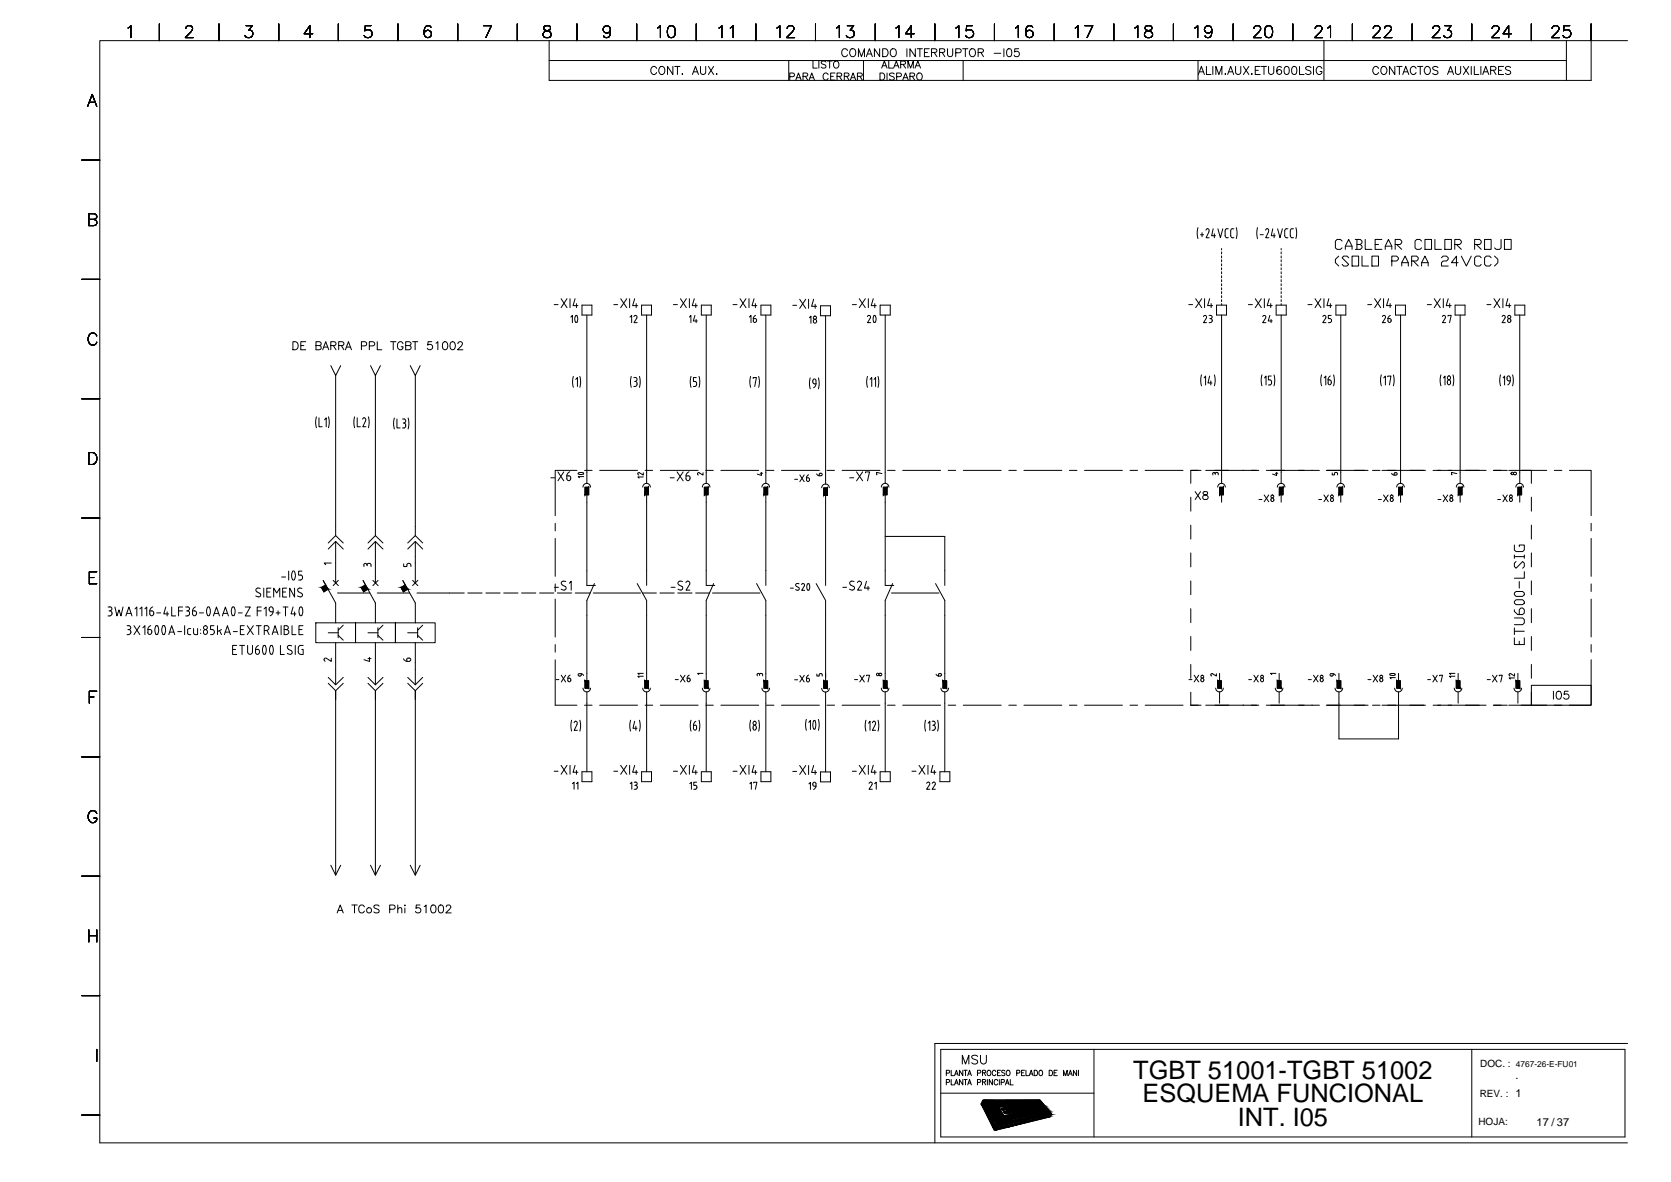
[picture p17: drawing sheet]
<svg xmlns="http://www.w3.org/2000/svg" width="420mm" height="297mm" viewBox="0 0 420 297" stroke-linecap="round" stroke-linejoin="round" font-family="sans-serif">
<defs><g id="words">
<g font-size="6.4">
<text x="284.9" y="271">TGBT 51001-TGBT 51002</text>
<text x="287.3" y="277">ESQUEMA FUNCIONAL</text>
<text x="311.2" y="283.1">INT. I05</text>
</g>
<g font-size="2.8">
<text x="381.1" y="271.2">.</text>
<text x="386.4" y="282.9">17 / 37</text>
</g>
<g font-size="2.5">
<text x="372.2" y="268.2">DOC. :</text>
<text x="372.1" y="275.7">REV. : 1</text>
<text x="371.7" y="282.8">HOJA:</text>
</g>
<text font-size="2.1" x="381.2" y="268.2">4767-26-E-FU01</text>
</g></defs>
<g fill="none" stroke="#000" stroke-width=".25">
<path d="M32.2 7l.7-.6v3.1M40.1 6v4.2M46.7 7.2l.1-.5 .5-.3h.6a.74 .74 0 0 1 .4 1.2l-1.7 1.9h2M55.1 6v4.2M61.9 6.4h1.5l-.8 1.2a.96 .96 0 0 1 1 1.1 .96 .96 0 0 1-1.3 .8l-.4-.2-.3-.4M70.1 6v4.2M78.6 8.5h-2.1l1.4-2.1v3.1M85.1 6v4.2M93.3 6.4h-1.5l-.1 1.4a1.07 1.07 0 0 1 1.6 0 1.07 1.07 0 0 1-.2 1.6 1.07 1.07 0 0 1-1.5-.5M100.1 6v4.2M108.4 6.9a.85 .85 0 0 0-1.3-.3 1.72 1.72 0 0 0 .4 2.9 .94 .94 0 0 0 1-.9 .94 .94 0 0 0-.9-1 .94 .94 0 0 0-1 .9M115.1 6v4.2"/>
<path d="M121.6 6.4h2l-1.4 3.1M130.1 6v4.2M136.8 6.6a.6 .6 0 0 0 .3 1 1.25 1.25 0 0 1 1.5 1.3 1.07 1.07 0 0 1-1.2 .6 1.07 1.07 0 0 1-.8-1 1.83 1.83 0 0 1 1.7-1l.1-.6a1.08 1.08 0 0 0-1.6-.3zM138.1 15.2h255.8M145.1 6v4.2M153.5 7.5a.94 .94 0 0 1-1.3 .7 .94 .94 0 0 1-.3-1.5 .94 .94 0 0 1 1.5 .2 2.84 2.84 0 0 1-.3 2.4 .88 .88 0 0 1-1.3-.3M160.1 6v4.2M165.1 17.2a.74 .74 0 0 0-.8-.5 .74 .74 0 0 0-.7 .8v.5a.74 .74 0 0 0 .7 .7 .74 .74 0 0 0 .8-.5M165.3 7l.8-.6v3.1M166 16.8a.76 .76 0 0 1 1.2 .7v.5a.76 .76 0 0 1-.8 .8 .76 .76 0 0 1-.8-.8v-.5zM168.2 6.6a.94 .94 0 0 1 1.5 .4 2.57 2.57 0 0 1-.3 2.3 1.02 1.02 0 0 1-1.5-.4 2.57 2.57 0 0 1 .3-2.3zM169.2 16.7v2l-1.4-2v2"/>
<path d="M169.7 16.7h1.3M170.3 16.7v2M171.5 18.6h.1v.1zM174.1 18.7l.8-2 .7 2M174.4 18h1M175.1 6v4.2M176.1 16.7v1.4a.66 .66 0 0 0 .7 .6 .66 .66 0 0 0 .6-.6v-1.4M178.1 16.7l1.3 2M179.4 16.7l-1.3 2M180.1 18.6h.2l-.1 .1zM180.8 7l.7-.6v3.1M183.6 7l.7-.6v3.1"/>
<path d="M190.1 6v4.2M195.4 7l.7-.6v3.1M197.9 7.2l.2-.5 .4-.3h.6a.74 .74 0 0 1 .4 1.2l-1.7 1.9h2M198.3 15.2v5M198.6 19.3l1-.1 .2-.3-.1-.4-1.1-.2v1.8M200.3 19.5h.9M201.9 19.2l1-.1 .2-.2-.1-.4-1.1-.2v1.8M202.5 19.2l.6 .9M203.7 19.5h.8M204.4 15.3v1.8h1.1M205 6v4.2M205.9 15.3v1.8"/>
<path d="M207.7 15.6l-.5-.3-.7 .3 .2 .4 .8 .4 .2 .2v.3l-.5 .2-.7-.2M208 15.3h1.2M208.2 18.8a.65 .65 0 0 0-.7-.5 .65 .65 0 0 0-.5 .7v.4a.65 .65 0 0 0 .5 .7 .65 .65 0 0 0 .7-.4M208.6 15.3v1.8M208.9 19.2h.6M209.9 15.4a.83 .83 0 0 1 1.1 .8 .83 .83 0 0 1-1.1 .8l-.3-.6 .1-.6zM210 18.3h-1.1v1.8h1.1M210.3 7l.8-.6v3.1M210.5 19.2l1-.1 .2-.2-.1-.4-1.1-.2v1.8M211.1 19.2l.6 .9M212.3 19.2l1-.1 .2-.2-.1-.4-1.1-.2v1.8M212.9 19.2l.6 .9"/>
<path d="M213 6.4h1.7l-.9 1.2a.96 .96 0 0 1 1 1.1 .96 .96 0 0 1-1.3 .8l-.5-.2-.2-.4M213.1 12.7a.74 .74 0 0 0-.9-.5 .74 .74 0 0 0-.5 .8 .83 .83 0 0 0 .2 1.1 .83 .83 0 0 0 1.1-.2l.1-.1M214 12.3a1 1 0 0 1 1.2 .7 1 1 0 0 1-.6 1.2 1.05 1.05 0 0 1-1-.7 1.05 1.05 0 0 1 .4-1.2zM214.1 19.5h.8M215.6 19.2l1-.1 .2-.2-.1-.4-1.1-.2v1.8M215.8 14.2v-2l.8 2 .8-2v2M216.2 19.2l.6 .9M217.1 15.2v5M217.8 14.2l.8-2 .8 2M218.1 13.6h1M220.1 6v4.2M221.2 12.2v2l-1.3-2v2"/>
<path d="M221.3 18.3h.6a.95 .95 0 0 1 .6 .9 .95 .95 0 0 1-.6 .9h-.6zM221.7 17.1l.7-1.8 .6 1.8M221.9 12.2h.7a1.06 1.06 0 0 1 .7 1 1.06 1.06 0 0 1-.7 1h-.7zM221.9 16.5h.9M223 18.3v1.8M223.5 15.3v1.8h1M224.2 12.3a1 1 0 0 1 1.2 .7 1 1 0 0 1-.6 1.2 1.04 1.04 0 0 1-1-.7 1.04 1.04 0 0 1 .4-1.2zM224.7 17.1l.7-1.8 .6 1.8M224.9 18.6l-.5-.3a.59 .59 0 0 0-.8 .5l1.3 .8v.3l-.5 .2-.8-.2M224.9 16.5h.9M225.3 7l.7-.6v3.1M225.5 19.3l1-.1 .1-.3v-.4l-1.1-.2v1.8"/>
<path d="M226.5 16.2l1-.1 .2-.4-.5-.4h-.7v1.8M227.1 16.2l.6 .9M227.2 19.5h.9M228 12.2v2M228.3 17.1v-1.8l.7 1.8 .6-1.8v1.8M228.8 19.2l1-.1 .2-.2-.1-.4-1.1-.2v1.8M229.4 19.2l.6 .9M229.9 8.5h-2.2l1.4-2.1v3.1M230.1 17.1l.7-1.8 .7 1.8M230.2 12.2v2l-1.4-2v2M230.3 16.5h.9M230.6 12.2h1.3"/>
<path d="M230.7 18.6a.83 .83 0 0 1 1.1 .1 .83 .83 0 0 1-.1 1.2 .83 .83 0 0 1-1.1-.1 .83 .83 0 0 1 .1-1.2zM231.3 12.2v2M232.4 13.2h.8M233.7 12.2h-1.3v2h1.3M234.2 13.2l1.2-.1 .2-.3-.1-.4-1.3-.2v2M234.9 13.2l.7 1M235.1 6v4.2M236.2 13.2l1.2-.1 .2-.3-.1-.4-1.3-.2v2M236.9 13.2l.7 1M238.2 12.2v1.4a.66 .66 0 0 0 .7 .6 .66 .66 0 0 0 .7-.6v-1.4M240.3 13.3h.9a.51 .51 0 0 0 .5-.5 .51 .51 0 0 0-.5-.6h-.9v2M240.4 7l.7-.6v3.1"/>
<path d="M242 12.2h1.4M242.2 15.2v5M242.7 12.2v2M244.1 12.3a1 1 0 0 1 1.2 .7 1 1 0 0 1-.6 1.2 1.05 1.05 0 0 1-1-.7 1.05 1.05 0 0 1 .4-1.2zM244.5 6.4h-1.4l-.2 1.4a1.07 1.07 0 0 1 1.7 0 1.07 1.07 0 0 1-.3 1.6 1.07 1.07 0 0 1-1.5-.5M245.9 13.2l1.2-.1 .2-.5-.5-.4h-.9v2M246.6 13.2l.7 1M250 13.4h1.7M250 6v4.2M252.4 12.2v2M253.4 12.3a.64 .64 0 0 1 .9 .3l.1 .5a.85 .85 0 0 1-.8 1.1 1.28 1.28 0 0 1-.2-1.9zM255.3 7l.8-.6v3.1"/>
<path d="M256.1 12.2h-.9l-.1 .9a.7 .7 0 0 1 1 0 .7 .7 0 0 1-.1 1 .7 .7 0 0 1-1-.2M259.7 6.9a.89 .89 0 0 0-.9-.5 .89 .89 0 0 0-.8 .6 2.2 2.2 0 0 0 .3 2.3 .93 .93 0 0 0 1.4-.4 .93 .93 0 0 0-.6-1.3 .93 .93 0 0 0-1.2 .9M265.1 6v4.2M270.4 7l.7-.6v3.1M272.8 6.4h2l-1.5 3.1M280.1 6v4.2M285.4 7l.7-.6v3.1M288.1 6.6a.6 .6 0 0 0 .3 1 1.3 1.3 0 0 1 1.4 1.3 1.07 1.07 0 0 1-1.2 .6 1.07 1.07 0 0 1-.8-1 1.37 1.37 0 0 1 1.4-.9 .6 .6 0 0 0 .3-1l-.4-.2zM295 6v4.2M300.4 7l.7-.6v3.1M301.2 15.2v5M301.3 18.7l.8-2 .7 2"/>
<path d="M301.6 18h1M303.3 16.7v2h1.2M304.7 7.5a.94 .94 0 0 1-1.3 .7 .94 .94 0 0 1-.3-1.5 .94 .94 0 0 1 1.5 .2 2.84 2.84 0 0 1-.3 2.4 .88 .88 0 0 1-1.3-.3M305 16.7v2M305.7 18.7v-2l.8 2 .7-2v2M308 18.6h.2l-.1 .1zM308.7 18.7l.7-2 .8 2M308.9 18h1M310.1 6v4.2M310.7 16.7l.1 1.7a.67 .67 0 0 0 .7 .3 .67 .67 0 0 0 .5-.6v-1.4M312.7 16.7l1.3 2M314 16.7l-1.3 2"/>
<path d="M314.6 18.6h.3l-.1 .1zM315.3 7.2l.1-.5 .4-.3h.6a.74 .74 0 0 1 .5 1.2l-1.7 1.9h1.9M315.6 17.7h.8M316.9 16.7h-1.3v2h1.3M317.1 16.7h1.4M317.8 16.7v2M318.4 6.6a.94 .94 0 0 1 1.5 .4 2.57 2.57 0 0 1-.3 2.3 1.02 1.02 0 0 1-1.5-.4 2.57 2.57 0 0 1 .3-2.3zM319 16.7v1.4a.66 .66 0 0 0 .6 .6 .66 .66 0 0 0 .7-.6v-1.4M322.2 17l-.1-.2a.64 .64 0 0 0-1 .3 1.2 1.2 0 0 0 .5 1.6 .63 .63 0 0 0 .7-.6 .63 .63 0 0 0-.6-.6 .63 .63 0 0 0-.7 .5M323.2 16.8a.59 .59 0 0 1 .9 .3l.1 .5a.91 .91 0 0 1-.6 1.1h-.2a1.29 1.29 0 0 1-.2-1.9zM325.1 16.8a.59 .59 0 0 1 .9 .3l.1 .5a.91 .91 0 0 1-.6 1.1h-.2a1.29 1.29 0 0 1-.2-1.9zM325.1 6v4.2"/>
<path d="M326.8 16.7v2h1.1M329.6 17a.75 .75 0 0 0-.7-.3 .75 .75 0 0 0-.6 .5l.4 .4 .7 .2 .2 .6a.89 .89 0 0 1-1.3 0M330.3 16.7v2M330.7 7.2v-.2a.93 .93 0 0 1 1.1-.6 .74 .74 0 0 1 .5 1.2l-1.7 1.9h2M332.4 17.2a.74 .74 0 0 0-.8-.5 .74 .74 0 0 0-.7 .8v.5a.72 .72 0 0 0 .8 .7 .72 .72 0 0 0 .7-.7h-.5M332.9 10.2v10M333.9 7l.6-.6v3.1M340 6v4.2M345.3 7.2l.3-.6 .8-.2a.74 .74 0 0 1 .5 1.2l-1.8 1.9h2M346.6 17.2a.74 .74 0 0 0-.8-.5 .74 .74 0 0 0-.6 .8v.5a.74 .74 0 0 0 .6 .7 .74 .74 0 0 0 .8-.5M347.4 17a.75 .75 0 0 1 .8-.3 .75 .75 0 0 1 .5 .8v.5a.76 .76 0 0 1-.7 .7 .76 .76 0 0 1-.8-.7zM348.1 7.2v-.2a.93 .93 0 0 1 1.2-.6 .74 .74 0 0 1 .4 1.2l-1.7 1.9h2"/>
<path d="M350.7 16.7v2l-1.3-2v2M351.2 16.7h1.3M351.9 16.7v2M352.7 18.7l.8-2 .7 2M353 18h.9M355.1 6v4.2M356.1 17.2a.74 .74 0 0 0-.9-.5 .74 .74 0 0 0-.6 .8v.5a.74 .74 0 0 0 .6 .7 .74 .74 0 0 0 .9-.5M356.4 16.7h1.3M357.1 16.7v2M358.5 16.8a.76 .76 0 0 1 1.1 .7v.5a.76 .76 0 0 1-.7 .8 .76 .76 0 0 1-.8-.8v-.5zM360.3 7.2l.1-.5 .4-.3h.6a.74 .74 0 0 1 .5 1.2l-1.8 1.9h2M361.6 17a.72 .72 0 0 0-.8-.3 .72 .72 0 0 0-.6 .5l.4 .4 .8 .2 .2 .6a.84 .84 0 0 1-1.4 0"/>
<path d="M363.3 6.4h1.6l-.9 1.2a.96 .96 0 0 1 1 1.1 .96 .96 0 0 1-1.3 .8l-.4-.2-.3-.4M364 18.7l.7-2 .8 2M364.2 18h1M366 16.7v1.7a.67 .67 0 0 0 .8 .3 .67 .67 0 0 0 .5-.6v-1.4M367.9 16.7l1.4 2M369.3 16.7l-1.4 2M369.9 16.7v2M370.1 6v4.2M370.7 16.7v2h1.1M372.3 16.7v2M372.8 18.7l.8-2 .7 2M373.1 18h.9"/>
<path d="M374.8 17.7l1.1-.1 .3-.5-.5-.4h-.9v2M375.2 7.2v-.2a.93 .93 0 0 1 1.1-.6 .73 .73 0 0 1 .5 1.2l-1.7 1.9h1.9M375.5 17.7l.7 1M376.8 17.7h.8M378.1 16.7h-1.3v2h1.3M379.8 17a.72 .72 0 0 0-.7-.3 .72 .72 0 0 0-.6 .5l.4 .4 .8 .2 .1 .6a.84 .84 0 0 1-1.3 0M380.1 8.5h-2.2l1.4-2.1v3.1M385 6v4.2M390.3 7.2v-.2a.93 .93 0 0 1 1.1-.6 .73 .73 0 0 1 .5 1.2l-1.8 1.9h2M393.9 10.2v10M394.7 6.4h-1.4l-.2 1.4a1.06 1.06 0 0 1 1.6-.1 1.06 1.06 0 0 1-.1 1.6 1.06 1.06 0 0 1-1.6-.4M400.1 6v14.2h-262v-10"/>
<path d="M409.2 10.2h-384.1v277h384.1M22 26.7l1.2-3 1.1 3M22.5 25.7h1.4M200.1 20.1l.7-1.8 .7 1.8M203.4 20.1l.7-1.8 .7 1.8M213.8 20.1l.7-1.8 .7 1.8M227 20.1l.7-1.8 .7 1.8M20.6 40.2h4.5M22.3 55.1l1.7-.1a.68 .68 0 0 0 0-1.1l-.4-.2h-1.3v3l1.7-.1a.8 .8 0 0 0 .3-.9 .8 .8 0 0 0-.7-.6M301.2 57.2l-.2 1.4 .2 1.4M301.9 59h.7M302.2 58.5v1"/>
<path d="M303.2 57.8a.43 .43 0 0 1 .6-.3 .43 .43 0 0 1 .2 .7M304 58.3l-.7 1.4h.7M305 57.5l-.3 1.7h.9M305.3 58.7v1M306.2 57.5l.7 2.2 .6-2.2M308 59.2l.3 .5h.5M308 58.1v1.1M308.5 57.5l-.4 .2-.1 .3M308.5 57.5h.3M309.4 59.2l.3 .5h.5M309.4 58.1v1.1M309.9 57.5l-.4 .2-.1 .3"/>
<path d="M309.9 57.5h.3M310.9 57.2l.2 1.4-.2 1.4M316.2 57.2l-.2 1.4 .2 1.4M316.9 59h.8M318.6 57.5l.4 .2-.1 .5M318.6 57.5l-.4 .3M319 58.3l-.8 1.4h.9M320 57.5l-.4 1.7h1.1M320.4 58.7v1M321.3 57.5l.5 2.2 .6-2.2M323 59.2l.3 .5h.5M323 58.1v1.1"/>
<path d="M323.5 57.5l-.4 .2-.1 .3M323.5 57.5h.3M324.4 59.2l.1 .3 .4 .2M324.4 58.1v1.1M324.9 57.5l-.4 .2-.1 .3M324.9 59.7h.3M324.9 57.5h.3M325.8 57.2l.2 1.4-.2 1.4M20.6 70.2h4.5M139.3 76.6h1M141.1 75.1l1.5 2.2M142.6 75.1l-1.5 2.2"/>
<path d="M143.3 75.1v2.2M143.5 79.7l.4-.4v1.8M144.6 75.1l-.5 1.7h1.2M144.7 79.4a1.19 1.19 0 0 0 .2 1.6l.2-.1 .2-.7-.2-.8M144.9 76.3v1M145.1 79.4h-.4M146.3 76.7h2.5v2.5h-2.5zM147.6 79.2v42.3M154.3 76.6h1M156.1 75.1l1.5 2.2M157.6 75.1l-1.5 2.2M158.3 75.1v2.2"/>
<path d="M158.4 79.7l.4-.4v1.8M159.4 79.6a.4 .4 0 0 1 .5-.3 .4 .4 0 0 1 .2 .6l-.7 1.2h.8M159.6 75.1l-.5 1.7h1.2M160 76.3v1M161.3 76.7h2.5v2.5h-2.5zM162.6 79.2v42.3M169.3 76.6h1M171.1 75.1l1.5 2.2M172.6 75.1l-1.5 2.2M173.3 79.7l.4-.4v1.8M173.3 75.1v2.2M174.6 75.1l-.5 1.7h1.2"/>
<path d="M174.7 79.3l-.4 1.4h1M174.9 76.3v1M176.3 76.7h2.5v2.5h-2.5zM177.6 79.2v42.3M184.3 76.6h1M186.1 75.1l1.5 2.2M187.6 75.1l-1.5 2.2M188.3 75.1v2.2M188.4 79.7l.4-.4v1.8M189.6 75.1l-.5 1.7h1.2M189.9 76.3v1M190 79.3l-.4 .3-.2 .5"/>
<path d="M191.3 76.7h2.5v2.5h-2.5zM192.6 79.2v42.3M199.3 76.7h1M201.1 75.2l1.5 2.3M202.6 75.2l-1.5 2.3M203.3 75.2v2.3M203.5 79.9l.4-.5v1.9M204.6 75.2l-.5 1.8h1.2M205 76.5v1M206.3 76.8h2.5v2.5h-2.5zM207.6 79.3v42.4M214.3 76.6h1"/>
<path d="M216.1 75.1l1.5 2.2M217.6 75.1l-1.5 2.2M218.1 79.6a.4 .4 0 0 1 .6-.3 .4 .4 0 0 1 .1 .6M218.3 75.1v2.2M218.8 79.9l-.7 1.2h.8M219.6 75.1l-.5 1.7h1.2M219.7 79.4a1.07 1.07 0 0 0 .3 1.6l.1-.1a1.58 1.58 0 0 0 0-1.5M219.9 76.3v1M220.1 79.4h-.4M221.3 76.7h2.5v2.5h-2.5zM222.6 79.2v42.3M298.9 76.6h1"/>
<path d="M300.6 75.1l1.6 2.2M302.2 75.1l-1.6 2.2M302.6 79.6a.4 .4 0 0 1 .5-.3 .4 .4 0 0 1 .2 .6M302.9 75.1v2.2M303.3 79.9l-.7 1.2h.8M304 79.3h.4M304.2 75.1l-.6 1.7h1.3M304.4 79.3a.4 .4 0 0 1 .4 .4 .4 .4 0 0 1-.4 .4l.3 .2 .1 .4-.4 .3M304.5 76.3v1M305.9 76.7h2.5v2.5h-2.5zM307.2 62.5v.3M307.2 63.3v.5"/>
<path d="M307.2 64.3v.5M307.2 65.3v.5M307.2 66.3v.5M307.2 67.3v.5M307.2 68.3v.5M307.2 69.3v.5M307.2 70.3v.5M307.2 71.3v.5M307.2 72.3v.5M307.2 73.3v.5M307.2 74.3v.5M307.2 75.3v.5"/>
<path d="M307.2 76.3v.4M307.2 79.2v42.3M313.9 76.6h1M315.6 75.1l1.5 2.2M317.1 75.1l-1.5 2.2M317.5 79.6a.4 .4 0 0 1 .6-.3 .4 .4 0 0 1 .1 .6M317.9 75.1v2.2M318.2 79.9l-.7 1.2h.8M319.1 75.1l-.5 1.7h1.3M319.3 79.3l-.4 1.4h1M319.5 76.3v1M320.9 76.7h2.5v2.5h-2.5z"/>
<path d="M322.1 62.5v.3M322.1 63.3v.5M322.1 64.3v.5M322.1 65.3v.5M322.1 66.3v.5M322.1 67.3v.5M322.1 68.3v.5M322.1 69.3v.5M322.1 70.3v.5M322.1 71.3v.5M322.1 72.3v.5M322.1 73.3v.5"/>
<path d="M322.1 74.3v.5M322.1 75.3v.5M322.1 76.3v.4M322.1 79.2v42.3M328.9 76.6h1M330.7 75.1l1.4 2.2M332.1 75.1l-1.4 2.2M332.9 75.1v2.2M333 79.3l.3 .1 .1 .3-.8 1.4h.8M333 79.3l-.4 .3M334.1 75.1l-.4 1.7h1.2M334.5 76.3v1"/>
<path d="M334.7 79.3h-.7v.8h.6l.2 .4-.1 .3-.3 .2M335.9 76.7h2.5v2.5h-2.5zM336.6 64.4l-.8 .8v.8l.8 .9M337.1 79.2v42.3M337.5 60.6l-.5-.4h-.8l-.4 .4v1.7l.4 .4h.8l.5-.4M338.3 62.7v-.8l.8-1.7 .9 1.7v.8M338.3 61.9h1.7M339.1 64.8l-.4-.4h-.9l-.3 .4 1.6 1.6-.4 .5h-.9l-.3-.5M340 64.4h1.6v2.5h-1.6zM340.8 60.2h1.2l.5 .4v.4l-.5 .4M341.2 61.4h.8l.5 .5v.4l-.5 .4h-1.2M341.2 60.2v2.5"/>
<path d="M342.5 64.4v2.5h1.6M343.3 60.2v2.5h1.7M343.9 76.6h1M345 64.4h1.6v2.5h-1.6zM345.6 75.1l1.6 2.2M345.8 61.4h.8M347.2 75.1l-1.6 2.2M347.5 60.2h-1.7v2.5h1.7M347.6 79.6a.4 .4 0 0 1 .5-.3 .4 .4 0 0 1 .2 .6M347.9 75.1v2.2M348.3 62.7v-.8l.8-1.7 .9 1.7v.8M348.3 61.9h1.7"/>
<path d="M348.3 79.9l-.7 1.2h.8M349.2 75.1l-.6 1.7h1.3M349.5 76.3v1M349.6 79.3l-.4 .3-.2 .5M350 65.6h1.2l.4-.4v-.4l-.4-.4h-1.2v2.5M350.8 61.4h1.2l.5-.4v-.4l-.5-.4h-1.2v2.5M350.9 76.7h2.5v2.5h-2.5zM351.2 61.4l1.3 1.3M352.2 79.2v42.3M352.5 66.9v-.9l.8-1.6 .8 1.6v.9M352.5 66h1.6M355 65.6h1.2l.4-.4v-.4l-.4-.4h-1.2v2.5"/>
<path d="M355.4 65.6l1.2 1.3M357.4 60.6l-.4-.4h-.8l-.4 .4v1.7l.4 .4h.8l.4-.4M357.4 66.9v-.9l.9-1.6 .8 1.6v.9M357.4 66h1.7M358.3 60.2h1.6v2.5h-1.6zM358.9 76.6h1M360.6 75.1l1.5 2.2M360.8 60.2v2.5h1.6M362.1 75.1l-1.5 2.2M362.4 64.8l.5-.4h.8l.4 .4v.4l-.4 .4h-.8l-.5 .4v.9h1.7M362.7 79.6a.4 .4 0 0 1 .5-.3 .4 .4 0 0 1 .2 .6l-.7 1.2h.8M362.9 75.1v2.2"/>
<path d="M363.3 60.2h1.6v2.5h-1.6zM364.1 79.5v-.2h.8l-.4 1.8M364.1 75.1l-.5 1.7h1.3M364.5 76.3v1M365.8 61.4h1.2l.4-.4v-.4l-.4-.4h-1.2v2.5M365.9 76.7h2.5v2.5h-2.5zM366.2 61.4l1.2 1.3M366.6 66h-1.7l1.3-1.6v2.5M367.1 79.2v42.3M367.4 64.4l1.3 2.5 1.2-2.5M370.8 61.4h1.3l.3-.4v-.4l-.3-.4h-1.3v2.5M371.2 61.4l1.2 1.3"/>
<path d="M372.4 64.8l-.3-.4h-.9l-.4 .4v1.6l.4 .5h.9l.3-.5M373.3 60.2h1.6v2.5h-1.6zM373.9 76.6h1M374.9 64.8l-.3-.4h-.9l-.4 .4v1.6l.4 .5h.9l.3-.5M375.7 75.1l1.4 2.2M375.8 64.4l.8 .8v.8l-.8 .9M377.1 75.1l-1.4 2.2M377.4 60.2v2.1l-.4 .4h-.8l-.4-.4M377.7 79.6a.4 .4 0 0 1 .5-.3 .4 .4 0 0 1 .2 .6l-.7 1.2h.8M377.9 75.1v2.2M378.3 60.2h1.7v2.5h-1.7zM379.1 75.1l-.4 1.7h1.2"/>
<path d="M379.5 76.3v1M380.9 76.7h2.5v2.5h-2.5zM382.1 79.2v42.3M24.3 84.4a1.11 1.11 0 0 0-1.2-.7 1.11 1.11 0 0 0-.9 1.2 1.34 1.34 0 0 0 .3 1.4 1.34 1.34 0 0 0 1.4 .3l.4-.6M73.6 85.9a1.07 1.07 0 0 1 1.3 .7 1.07 1.07 0 0 1-.6 1.3h-.7zM75.6 86.8h.8M76.9 85.9h-1.3v2h1.3M79.4 86.8h1.2l.2-.3-.1-.4-.4-.2h-.9v2h.9l.4-.2v-.7l-.4-.2M81.1 87.9l.8-2 .8 2M81.4 87.2h1M83.2 91.9l1.2 2.5 1.3-2.5M83.2 86.8h1.1l.2-.3-.1-.4-.4-.2h-.8v2"/>
<path d="M83.8 86.8l.7 1.1M84.4 94.4v40.2M85.2 86.8h1.1l.2-.3-.1-.4-.4-.2h-.8v2M85.8 86.8l.7 1.1M86.9 87.9l.7-2 .8 2M87.2 87.2h.9M90.9 86.9l1.1-.1 .2-.3-.1-.4-.4-.2h-.8v2M92.9 86.9h.8a.54 .54 0 0 0 .5-.7l-.5-.3h-.8v2M93.2 91.9l1.2 2.5 1.3-2.5M94.4 94.4v40.2M94.9 85.9v2h1.1M98.2 85.9h1.4"/>
<path d="M98.9 85.9v2M101.3 86.4a.71 .71 0 0 0-.8-.5 .71 .71 0 0 0-.6 .7v.5a.7 .7 0 0 0 .7 .8 .7 .7 0 0 0 .7-.8h-.4M102 86.8h1.2l.2-.3-.2-.5-1.2-.1v2h.9l.5-.4a.54 .54 0 0 0-.5-.7M103.2 91.9l1.2 2.5 1.2-2.5M103.7 85.9h1.4M104.4 85.9v2M104.4 94.4v40.2M108.6 85.9h-1v.9a.71 .71 0 0 1 1 0 .71 .71 0 0 1-.2 1 .71 .71 0 0 1-1-.3M109.6 86.2l.5-.3v2M111.5 86a.59 .59 0 0 1 1 .2 .93 .93 0 0 1 .1 1.2 .93 .93 0 0 1-1.1 .4 1.46 1.46 0 0 1 0-1.8zM113.4 86a.59 .59 0 0 1 1 .2 .93 .93 0 0 1 .1 1.2 .93 .93 0 0 1-1.1 .4 1.46 1.46 0 0 1 0-1.8zM115.1 86.4l.4-.5h.4l.4 .3-.3 .7-1 1h1.4"/>
<path d="M144.2 94.6l-.2 1.4 .2 1.3M144.8 95.3l.4-.4v2.2M145.8 94.6l.2 1.4-.2 1.3M158.7 94.6l-.2 1.4 .2 1.3M159.4 94.9l.4-.1a.5 .5 0 0 1 .4 .5 .5 .5 0 0 1-.4 .5M159.4 97.1h.4M159.6 95.9a.63 .63 0 0 1 .6 .5 .63 .63 0 0 1-.4 .7M160.8 94.6l.2 1.4-.2 1.3M173.8 94.6l-.2 1.4 .2 1.3M174.4 97.1h.4M175 80.3v.8M175.1 94.9h-.7v1h.4a.66 .66 0 0 1 .4 .6 .66 .66 0 0 1-.4 .6"/>
<path d="M175.8 94.6l.2 1.4-.2 1.3M188.7 94.6l-.2 1.4 .2 1.3M189.4 95.1v-.2h.8l-.4 2.2M189.4 80.1h.4a.43 .43 0 0 1 .3 .7 .43 .43 0 0 1-.7-.2zM190.8 94.6l.2 1.4-.2 1.3M203.7 95l-.2 1.3 .2 1.4M204.5 80.8a.4 .4 0 0 0 .4 .4 .4 .4 0 0 0 .4-.4M204.5 80.7v.1M204.8 96.5h.4M205.2 96.4l-.2 .6-.4 .4M205.2 96.4l-.2-1.1a.59 .59 0 0 0-.6 .5 .59 .59 0 0 0 .4 .6M205.3 80.6a.4 .4 0 0 0-.4-.4 .4 .4 0 0 0-.4 .4"/>
<path d="M205.3 80.7v.1M205.8 95l.2 1.3-.2 1.4M218.1 94.6l-.2 1.4 .2 1.3M218.8 95.3l.4-.4v2.2M219.8 95.3l.4-.4v2.2M220.8 94.6l.2 1.4-.2 1.3M302.1 94.2l-.2 1.4 .2 1.4M302.8 95l.3-.5v2.2M304 81.1h.4M304.2 94.5l-.5 1.7h1M304.2 80.1h.2M304.4 95.7v1"/>
<path d="M305.3 94.2l.2 1.4-.2 1.4M317.3 94.2l-.2 1.4 .2 1.4M318 95l.3-.5v2.2M318.9 96.7h.4M319.6 80.3v.8M319.6 94.5h-.7v1h.4a.66 .66 0 0 1 .4 .6 .66 .66 0 0 1-.4 .6M320.3 94.2l.2 1.4-.2 1.4M332.3 94.2l-.2 1.4 .2 1.4M332.9 95l.5-.5v2.2M334 81.1h.4M334.3 95.5a.59 .59 0 0 1 .5 .7 .59 .59 0 0 1-.7 .4l-.2-.4M334.3 95.5h-.3v.7"/>
<path d="M334.5 94.5l-.4 .4-.2 .6M335.3 94.2l.2 1.4-.2 1.4M347.3 94.2l-.2 1.4 .2 1.4M347.9 95l.4-.5v2.2M348.9 94.7v-.2h.8l-.3 2.2M349 80.1v.5a.41 .41 0 0 0 .5 .4 .41 .41 0 0 0 .3-.5M349 80.1h.5l.3 .4M350.3 94.2l.2 1.4-.2 1.4M362.3 94.2l-.2 1.4 .2 1.4M363 95l.3-.5v2.2M364.1 95.5a.55 .55 0 0 1 .6 .6 .55 .55 0 0 1-.6 .5l-.2-.4zM365.3 94.2l.2 1.4-.2 1.4"/>
<path d="M377.3 94.2l-.2 1.4 .2 1.4M377.9 95l.4-.5v2.2M378.9 95.2l.4 .5M379 95v.2M379.3 95.7h.5M379.7 94.9l-.4-.4-.4 .4M379.8 95l-.1 1-.6 .7M380.3 94.2l.2 1.4-.2 1.4M20.6 100.2h4.5M22.3 113.7h1a1.6 1.6 0 0 1 1.1 1.5 1.6 1.6 0 0 1-1.1 1.5h-1zM79.6 104.7l-.2 1.4 .2 1.4M80.2 105v2.2h.8"/>
<path d="M81.6 105.5l.4-.5v2.2M82.6 104.7l.2 1.4-.2 1.4M89.2 104.7l-.2 1.4 .2 1.4M89.8 105v2.2h.8M91.2 105.3a.43 .43 0 0 1 .6-.2 .43 .43 0 0 1 .1 .6M91.9 105.8l-.7 1.4h.8M92.6 104.7l.2 1.4-.2 1.4M99.2 105l-.2 1.4 .2 1.4M99.8 105.3v2.2h.8M101.2 105.3h.4M101.2 107.5h.4M101.4 106.3h.2"/>
<path d="M101.6 105.3a.5 .5 0 0 1 .4 .5 .5 .5 0 0 1-.4 .5l.4 .5a.56 .56 0 0 1-.4 .7M102.6 105l.2 1.4-.2 1.4M140.3 118.6l1.5 2.2M141.8 118.6l-1.5 2.2M143 119.6a.56 .56 0 0 1 .5 .7 .56 .56 0 0 1-.9 .2l-.1-.9h.5M143.3 118.6l-.6 .4-.2 .6M145.1 118.2h-5.5v11.4M145.4 118.9a.9 .9 0 0 1 1.3 .2 .9 .9 0 0 1-1.3-.2zM146.8 119.8h-1.4l.3 .3M147 118.2h1.9M150.8 118.2h9.5M160.8 118.8l-.4 .1 .2 .5"/>
<path d="M161.7 119.9h-1.3l.3 .3M161.7 118.8v.6l-.8-.6M162.2 118.2h1.9M166 118.2h9.5M170.3 118.6l1.5 2.2M171.8 118.6l-1.5 2.2M173 119.6a.56 .56 0 0 1 .4 .8 .56 .56 0 0 1-.8 .1l-.1-.9h.5M173.2 118.6l-.5 .4-.2 .6M175.9 118.8l-.5 .1 .2 .5M176.8 118.8v.6l-1-.6M177.4 118.2h2M181.3 118.2h9.5"/>
<path d="M191.2 118.9h.6M191.5 118.7v.8l-1.1-.4M192.7 118.2h1.9M196.5 118.2h9.5M201.1 119.4l1.1 1.6M202.2 119.4l-1.1 1.6M203.3 119.3l-.4 .3-.1 .5M205.3 119.1l.7 .5M206.1 119a.35 .35 0 0 1 .5 0 .35 .35 0 0 1-.2 .6h-.4zM207.9 118.2h1.9M211.7 118.2h9.6M215.4 118.6l1.5 2.2"/>
<path d="M216.9 118.6l-1.5 2.2M217.6 118.8v-.2h1l-.5 2.2M221.8 119l-1.4-.3 .1 .6M223.2 118.2h1.9M227 118.2h9.5M238.4 118.2h1.9M242.2 118.2h9.5M253.6 118.2h2M257.5 118.2h9.5M268.9 118.2h1.9M272.7 118.2h9.5M284.1 118.2h1.9"/>
<path d="M287.9 118.2h9.6M299.4 118.2h1.9M302 118.2h-2.6v3.3M303.2 118.2h13.3M305.5 119l-.1-.2h-.3l-.1 .6M305.5 119.1v.1M305.5 119l.2-.2h.5l.1 .6M318.4 118.2h13.4M320.7 118.9h.6M321 118.7v.8l-1-.4M333.5 118.2h10.5M336 118.7l.3 .2v.5"/>
<path d="M336 118.8l-.4 .1v.5h-.6v-.6M345.1 118.2h1.9M347.5 118.2h10.9M349.9 118.9l.6 .5M350.9 118.8l-.3 .3M350.9 118.8h.1M351 118.8l.3 .1-.1 .5h-.7v-.3M360.3 118.2h13.4M366.3 119l-1.3-.3 .1 .6M375.5 118.2h3.5M379.4 118.2h9.5M380.8 118.7l-.3 .3 .3 .3"/>
<path d="M380.9 118.7h.1M380.9 119.3h.1M381 118.7l.3 .3-.3 .3M382.5 118.2h2.5v3.3M390.8 118.2h1.9M394.6 118.2h5.5v11.4M20.6 130.2h4.5M82.5 136.5l1.9-1.9 1.9 1.9M82.5 138l1.9-1.9 1.9 1.9M84.4 136.1v10.4M92.5 136.5l1.9-1.9 1.9 1.9M92.5 138l1.9-1.9 1.9 1.9"/>
<path d="M94.4 136.1v10.4M102.5 136.5l1.9-1.9 1.9 1.9M102.5 138l1.9-1.9 1.9 1.9M104.4 136.1v10.4M138.5 120.1h1M139.6 131.5v1.9M139.6 135.3v9.5M147.1 122.4h.9v1.9h-.9zM147.6 124.3v22.8h2.1M148.5 122.4a.95 .95 0 0 0-1-.9 .95 .95 0 0 0-.9 .9M162.1 122.4h1v1.9h-1zM162.6 124.3v22.8"/>
<path d="M163.5 122.4a.95 .95 0 0 0-.9-.9 .95 .95 0 0 0-1 .9M168.5 120.1h1M177.1 122.4h.9v1.9h-.9zM177.6 124.3v22.8h2.1M178.5 122.4a.95 .95 0 0 0-.9-.9 .95 .95 0 0 0-1 .9M192.1 122.4h.9v1.9h-.9zM192.6 124.3v22.8M193.5 122.4a.95 .95 0 0 0-1-.9 .95 .95 0 0 0-.9 .9M199.8 120.5h.8M202.8 120.6l.4 .4 .3-.4M202.8 120.1l.6 .1 .1 .5M202.8 120.1v.6"/>
<path d="M207.1 122.6h1v1.9h-1zM207.6 124.5v22.6M208.5 122.6a.95 .95 0 0 0-.9-1 .95 .95 0 0 0-1 1M213.6 120.1h1.1M222.1 122.4h.9v1.9h-.9zM222.6 124.3v22.8h2.1M222.6 134.8h15v12.3M223.5 122.4a.95 .95 0 0 0-.9-.9 .95 .95 0 0 0-1 .9M299.4 124.9v3.6M299.4 132v3.5M299.4 139v3.5M300.5 123.5l1.4 2"/>
<path d="M301.9 123.5l-1.4 2M302.6 123.6a.39 .39 0 0 0-.1 .4 .39 .39 0 0 0 .3 .3 .72 .72 0 0 1 .8 .3 .72 .72 0 0 1 0 .8l-.7 .1a.58 .58 0 0 1-.5-.6 .58 .58 0 0 1 .6-.5l.6-.2v-.4a.78 .78 0 0 0-1-.2zM306.7 122.4h.9v1.9h-.9zM307.2 124.3v1.9M308.1 122.4a.95 .95 0 0 0-1-.9 .95 .95 0 0 0-.9 .9M316.6 125.5h.7M317.9 124.4l1.1 1.7M319 124.4l-1.1 1.7M319.6 125.7l.3 .3 .4-.3M320.3 125.5l-.4-.3-.3 .1v.4M320.3 125.5v.2M321.7 122.4h.9v1.9h-.9z"/>
<path d="M322.1 124.3v1.9M323.1 122.4a.95 .95 0 0 0-1-.9 .95 .95 0 0 0-.9 .9M331.6 125.5h.7M332.9 124.4l1.1 1.7M334 124.4l-1.1 1.7M334.5 125.5l.4-.3 .3 .1 .1 .4M334.5 125.7l.4 .3 .4-.3M334.6 125.5v.2M336.7 122.4h.9v1.9h-.9zM337.1 124.3v1.9M338.1 122.4a.95 .95 0 0 0-1-.9 .95 .95 0 0 0-.9 .9M346.6 125.5h.7"/>
<path d="M347.9 124.4l1.1 1.7M349 124.4l-1.1 1.7M349.6 125.7a.41 .41 0 0 1 .4-.5 .41 .41 0 0 1 .3 .5M349.6 125.7l.3 .3 .4-.3M351.7 122.4h.9v1.9h-.9zM352.2 124.3v1.9M353.1 122.4a.95 .95 0 0 0-1-.9 .95 .95 0 0 0-.9 .9M361.6 125.5h.7M362.9 124.4l1.1 1.7M364 124.4l-1.1 1.7M364.6 125.7l.3 .3 .4-.3M365.3 125.5l-.4-.3-.3 .1v.4"/>
<path d="M365.3 125.5v.2M366.7 122.4h.9v1.9h-.9zM367.1 124.3v1.9M368.1 122.4a.95 .95 0 0 0-1-.9 .95 .95 0 0 0-.9 .9M376.6 125.5h.7M377.9 124.4l1.1 1.7M379 124.4l-1.1 1.7M379.5 125.7l.4 .3 .4-.3M379.6 125.5v.2M380.3 125.5l-.4-.3-.4 .3M380.3 125.5v.2M380.8 137v1.2l.4 .4h1.6l.5-.4v-1.2h-1.3v.4"/>
<path d="M380.8 139.5v.8M380.8 139.9h2.5M381.7 122.4h.9v1.9h-.9zM382.1 124.3v1.9M383.1 122.4a.95 .95 0 0 0-1-.9 .95 .95 0 0 0-.9 .9M383.3 139.5v.8M385 124.9v3.6M385 132v3.5M385 139v3.5M400.1 131.5v1.9M400.1 135.3v9.5M22.5 145.1h1.1"/>
<path d="M24.3 143.7h-1.8v3h1.8M27.2 152.5h.5M27.4 153.5a.62 .62 0 0 1 .7 .5 .62 .62 0 0 1-.4 .7l-.5 .1M27.7 152.5a.49 .49 0 0 1 .4 .5 .49 .49 0 0 1-.4 .5M28.9 152.5l.5 2.3 .5-1.5 .5 1.5 .5-2.3M31.7 154.8l.7-2.3 .8 2.3M31.9 154.1h1.1M31.9 157.2h.5M31.9 159.5h.5M32.2 158.2h.2M32.4 157.2a.49 .49 0 0 1 .5 .5 .49 .49 0 0 1-.5 .5l.2 .1 .3 .4M32.9 159l-.3 .4h-.2"/>
<path d="M32.9 158.7v.3M33.7 157.2l1.5 2.3M33.9 153l.5-.5v2.3M35.2 153l.5-.5v2.3M35.2 157.2l-1.5 2.3M35.9 157.7l.5-.5v2.3M36.4 153l.5-.5v2.3M37.2 159a.56 .56 0 0 0 .6 .3 .56 .56 0 0 0 .4-.6 .56 .56 0 0 0-.5-.5h-.5v.8M37.7 153.5h.4a.56 .56 0 0 1 .5 .8 .56 .56 0 0 1-.9 .2zM37.9 157.2l-.5 .4-.2 .6M38.4 152.5l-.5 .4-.2 .6M39.2 159.4l.2 .1 .3-.1"/>
<path d="M39.2 159.3l-.3-1.2a.74 .74 0 0 1 .5-.9l.3 .1 .2 .8-.2 1.2M39.4 154h1M40.9 159.4l.3 .1 .2-.1M41.4 157.3l.2 .8-.2 1.2M41.4 157.3l-.2-.1a1.55 1.55 0 0 0-.3 2.1M41.7 152.5l-.5 1.8h1.2M42 153.8v1M42.4 159.5l.8-2.3 .7 2.3M42.7 158.8h1M43.2 152.5v2.3h1M44.7 158.7h1M44.9 153.5h1"/>
<path d="M45.9 152.5h-1v2.3M46.4 157.2v2.3M46.7 152.5h.5M46.7 154.8h.5M46.9 153.5h.3M47.1 159l.3 .4 .5 .1M47.2 152.5a.49 .49 0 0 1 .5 .5 .49 .49 0 0 1-.5 .5M47.2 153.5a.63 .63 0 0 1 .5 .6 .63 .63 0 0 1-.5 .6M47.2 158.4v.7M47.9 158h-.5l-.3 .4M48.4 153.5h.5a.56 .56 0 0 1 .5 .8 .56 .56 0 0 1-.9 .2zM48.7 158v1.3l.4 .2"/>
<path d="M49.2 152.5l-.6 .4-.2 .6M49.7 158v1.5h-.6M50.2 154h1M50.4 158.2v.1M50.4 159.1v.1M52.1 158.7a.52 .52 0 0 0-.6-.5 .52 .52 0 0 0-.3 .8 .49 .49 0 0 0 .5 .4 .49 .49 0 0 0 .4-.4M52.2 158.7v.3M52.3 152.5h.1a1.53 1.53 0 0 1 0 2.2 1.66 1.66 0 0 1-.1-2.2zM52.9 159.5h.5M53.4 158.2l.2 .1 .3 .4M53.7 154.8l.7-2.3 .8 2.3M53.8 157.2h-.9v1h.5"/>
<path d="M53.9 159l-.3 .4h-.2M53.9 154.1h1M53.9 158.7v.3M54.7 157.2v2.3M55.2 158.5l.5 1M55.7 158.2l-1 .5M55.9 154.8l.8-2.3 .7 2.3M56.1 154.1h1.1M56.4 159.5l.8-2.3 .7 2.3M56.6 158.8h1.1M58.5 152.5h.1a1.53 1.53 0 0 1 0 2.2 1.66 1.66 0 0 1-.1-2.2zM58.7 158.7h1"/>
<path d="M59.9 154h1M60.4 158.2h.8M61.4 157.2h-1v2.3h1M61.7 152.5h1.2l-1.2 2.3h1.2M62.2 157.2l1.5 2.3M63.7 157.2l-1.5 2.3M64.4 157.2h1.3M64.6 148.7l.9 .5v.4a.74 .74 0 0 1-1.2 .2M64.7 153.5h1M65.1 157.2v2.3M65.4 147.9a.59 .59 0 0 0-.8 0 .59 .59 0 0 0 0 .8M65.7 152.5h-1v2.3"/>
<path d="M66.3 147.8v2.2M66.4 153l.5-.5v2.3M66.4 158.5h.6M67 157.2a.61 .61 0 0 1 .6 .6 .61 .61 0 0 1-.6 .6M67 157.2h-.6v2.3M67.1 148.8h.7M67.2 158.5l.5 1M68.1 147.8h-1v2.2h1M68.4 159.5l.8-2.3 .7 2.3M68.7 153.7a1.12 1.12 0 0 1-.8 1.1M68.7 153a.52 .52 0 0 0-.7-.5 .52 .52 0 0 0-.3 .8l.5 .4M68.7 158.8h1"/>
<path d="M68.7 153v.7l-.5 .1M68.8 150v-2.2l.8 1.2 .7-1.2v2.2M69.4 154h1M69.9 153.5v1M70.7 157.2v2.3M70.8 145h1M71.1 148.8h.7M71.2 152.5h1.2M71.4 158.2h.6M71.8 152.5v2.3M72 158.2a.61 .61 0 0 1 .6 .6 .61 .61 0 0 1-.6 .6M72 158.2a.49 .49 0 0 0 .5-.5 .49 .49 0 0 0-.5-.5h-.6v2.3h.6"/>
<path d="M72.1 147.8h-1v2.2h1M72.6 143.5v2.3M73.4 157.2v2.3h1M73.7 143.5h.1a1.58 1.58 0 0 1 0 2.3 1.7 1.7 0 0 1-.1-2.3zM73.7 152.5l-.5 1.8h1.2M74.1 147.8v2.2l-1.3-2.2v2.2M74.1 153.8v1M75.1 148.7l.9 .5v.4a.74 .74 0 0 1-1.2 .2M75.1 145.8h.5M75.2 158.2h.7M75.6 144.5l.2 .1 .3 .4M75.9 152.6l.2 .8-.2 1.2"/>
<path d="M75.9 152.6l-.2-.1a1.53 1.53 0 0 0 0 2.2l.2-.1M75.9 147.9a.59 .59 0 0 0-.8 0 .59 .59 0 0 0 0 .8M75.9 143.5h-.8v1h.5M76.1 145.2l-.1 .3-.4 .2M76.1 145v.3M76.2 157.2h-1v2.3h1M79.4 156.5h10v5h-10zM82.5 148.1l-1.1 .6-.6-1.1 1.1-.6-.6-1.1 3.1 5.6v5M82.5 159h2.5M83.3 141.5h-1.8l.4 .4M83.8 145.9l1.3 1.3M84.9 149h8.1"/>
<path d="M85 157.7v2.5M85 159.7l1.3 1.2M85.1 145.9l-1.3 1.3M86.3 157.1l-1.3 1.3M89.4 156.5h10v5h-10zM91.5 142v.4M92.3 142v.2M92.5 148.1l-1.1 .6-.6-1.1 1.1-.6-.6-1.1 3.1 5.6v5M92.5 159h2.5M92.7 141.6l-.4 .4a.4 .4 0 0 0-.4-.4 .4 .4 0 0 0-.4 .4M92.7 141.6l.5 .2 .1 .6M93.8 145.9l1.3 1.3"/>
<path d="M94.9 149h8.1M95 157.7v2.5M95 159.7l1.3 1.2M95.1 145.9l-1.3 1.3M96.3 157.1l-1.3 1.3M99.4 156.5h10v5h-10zM101.5 141.7v.7h.8l.1-.6 .3-.2h.4l.2 .4M102.5 148.1l-1.1 .6-.6-1.1 1.1-.6-.6-1.1 3.1 5.6v5M102.5 159h2.5M103.3 142v.4M103.7 145.9l1.4 1.3M104.8 149h11.9"/>
<path d="M105 157.7v2.5M105 159.7l1.3 1.2M105.1 145.9l-1.4 1.3M106.3 157.1l-1.3 1.3M117.6 149h3.6M122.2 149h3.6M126.6 149h3.6M131.1 149h3.6M135.7 149h3.6M139.4 147.6h1M139.6 146.7v1.9M139.6 150.6v9.5"/>
<path d="M140.2 149h3.5M141.4 147l.7 .4M141.6 146.1l-.5 .3 .3 .6M141.6 146l.7 .1M142.1 147.3a.57 .57 0 0 1 .1 .9 .57 .57 0 0 1-.9 0l-.2-.1M143.2 146.6l.4-.5v2.2M144.6 149h3.8M149.2 149h11.9M149.5 146.7l-1.9 4.2v20.2M160.2 146.7l2.4 4.2v20.2M161.5 149h3.5M165.9 149h3.6"/>
<path d="M168.7 147.6h1M170.4 149h3.6M170.8 147l.7 .4M170.9 146.1l-.4 .3 .2 .6M171 146l.6 .1M171.4 147.3a.55 .55 0 0 1 .1 .9 .55 .55 0 0 1-.8 0l-.2-.1M173 146.1l.4 .2v.5M173 146l-.5 .4M173.4 146.8l-.9 1.5h1M174.9 149h3.5M179.1 149h12M179.4 146.7l-1.8 4.2v20.2"/>
<path d="M190.2 146.7l2.4 4.2v20.2M198.7 147.8h.8M200.1 148.2l.5 .1M200.3 147.4l.5 .2M200.4 146.7l-.3 .2 .2 .4M200.4 146.6l.5 .1M200.8 147.6l.2 .4-.4 .3M201.9 146.7l.4 .1-.1 .4M201.9 146.6l-.4 .3M202.3 147.2l-.7 1.2h.7M203 146.7a1.03 1.03 0 0 0 .4 1.6l.2-.8-.2-.8M203.4 146.8h-.3"/>
<path d="M205.2 146.7l2.4 4.2v20.2M211.9 147.6h1M213.6 148.1l.8 .2M213.9 147l.7 .4M214.1 146l.6 .1M214.1 146.1l-.4 .3 .2 .6M214.6 147.3l.3 .6-.5 .4M216.1 146.1l.4 .2v.5M216.1 146l-.5 .4M216.6 146.8l-1 1.5h1M217.9 146.1l-.5 1.7h1.2M218.3 147.3v1"/>
<path d="M224.1 149h12M224.4 146.7l-1.8 4.2v20.2M235.2 146.7l2.4 4.2v20.2M299.4 146v3.5M299.4 153v3.5M299.4 159.9v3.6M380.8 155.3h2l.5 .4v.9l-.5 .4h-2M380.8 153.2v.4l.8 .8h1.2l.5-.3v-.9l-.5-.4h-.4l-.4 .4v1.2M380.8 151.1l.4-.4h1.6l.5 .4v.5l-.5 .3h-1.6l-.4-.3zM380.8 149l.4-.4h1.6l.5 .4v.5l-.5 .4h-1.6l-.4-.4zM380.8 157.8v1.7M380.8 158.6h2.5"/>
<path d="M381.2 141.1l-.4 .4v.9l.4 .4 1.6-1.7 .5 .4v.9l-.5 .4M382 146.1v1.7M383.3 143.7v1.6h-2.5M385 146v3.5M385 153v3.5M385 159.9v3.6M400.1 146.7v1.9M400.1 150.6v9.5M20.6 160.2h4.5M22.5 175.1h1.1M24.3 173.7h-1.8v3M58.5 163.2h.8"/>
<path d="M59.5 162.2h-1v2.3h1M60.3 162.2h1.2M60.9 162.2v2.3M62.3 162.2v1.6a.61 .61 0 0 0 .6 .6 .61 .61 0 0 0 .6-.6v-1.6M64.2 163.2v.7a.53 .53 0 0 0 .7 .5 .53 .53 0 0 0 .4-.7M64.2 163.2h.7l.3 .5M65 162.2l-.5 .4-.2 .6M66.2 162.3l.3-.1a1.53 1.53 0 0 1 0 2.2l-.3-.1M66.2 162.3l-.2 .8 .2 1.2M68.5 162.3l.2 .8-.2 1.2M68.5 162.3l-.3-.1a1.53 1.53 0 0 0 0 2.2l.3-.1M70.5 162.2v2.3h1"/>
<path d="M72.5 163.2l.9 .5 .1 .4a.74 .74 0 0 1-1.3 .1M73.3 162.3a.57 .57 0 0 0-.8 0 .57 .57 0 0 0 0 .8M74.2 162.2v2.3M75.9 163.2h.3v1.3h-.6M76.2 162.2h-.8l-.4 .4v1.5l.6 .3M82.5 171.7l1.9 1.9 1.9-1.9M82.5 170.2l1.9 1.9 1.9-1.9M83.3 165.4v.8l-1.2-.8a.4 .4 0 0 0-.6 .2 .4 .4 0 0 0 .3 .6M84.4 161.5v10.6M84.4 173.6v46.3M92.5 171.7l1.9 1.9 1.9-1.9M92.5 170.2l1.9 1.9 1.9-1.9"/>
<path d="M92.5 165.5h.8M92.9 165.2v1l-1.4-.4M94.4 161.5v10.6M94.4 173.6v46.3M101.5 165.6l.3 .4 .5 .2M102.5 171.7l1.9 1.9 1.9-1.9M102.5 170.2l1.9 1.9 1.9-1.9M102.7 165.4l-.3 .1-.1 .3M102.7 165.4h.2a.4 .4 0 0 1 .4 .4 .4 .4 0 0 1-.4 .4h-.6v-.4M104.4 161.5v10.6M104.4 173.6v46.3M139.6 162v1.9"/>
<path d="M139.6 165.8v11.4h5.5M139.8 170.8h.7M141.1 169.7l1.1 1.7M142.2 169.7l-1.1 1.7M143.1 170.4a.42 .42 0 0 1 .4 .6 .42 .42 0 0 1-.7 .2v-.8h.4M143.3 169.7l-.4 .2-.1 .5M145.7 169.3l-.3 .3 .3 .3M145.7 169.3h.5v.3l-.2 .3h-.3M146.1 169.3l.6 .4M146.6 172.9a.95 .95 0 0 0 .9 1 .95 .95 0 0 0 1-1M147 177.2h1.9M147.1 171.1h.9v1.8h-.9z"/>
<path d="M147.6 173.9v20M150.8 177.2h9.5M161.6 172.9a.95 .95 0 0 0 1 1 .95 .95 0 0 0 .9-1M161.7 169.9h-1.3l.3 .4M161.7 169.2h-1.3l.3 .3M162.1 171.1h1v1.8h-1zM162.2 177.2h1.9M162.6 173.9v20M166 177.2h9.5M169.8 170.8h.7M171.1 169.7l1.1 1.7M172.2 169.7l-1.1 1.7"/>
<path d="M173.1 170.4l.4 .4M173.2 170.4h-.4v.8l.5 .1 .2-.3M173.3 169.7l-.4 .2-.2 .5M173.6 170.8v.2M176.6 172.9a.95 .95 0 0 0 1 1 .95 .95 0 0 0 .9-1M176.8 169.2h-1.4l.3 .3M177.1 171.1h.9v1.8h-.9zM177.4 177.2h2M177.6 173.9v20M181.3 177.2h9.5M190.4 169.5l.3-.3 .3 .3M190.4 169.6v.3"/>
<path d="M191 169.6v.1M191.3 169.2l-.3 .3M191.3 169.3h.2M191.4 169.2l.3 .2 .1 .5M191.6 172.9a.95 .95 0 0 0 .9 1 .95 .95 0 0 0 1-1M192.1 171.1h.9v1.8h-.9zM192.6 173.9v20M192.7 177.2h1.9M196.5 177.2h9.5M199.8 170.8h.8M201.1 169.7l1.1 1.7M202.2 169.7l-1.1 1.7"/>
<path d="M203.3 169.7l-.4 .2-.1 .5M203.5 170.8l-.2-.3-.5-.1 .2 .9h.3l.2-.5M205.4 169.4v.5h.6l.1-.6h.5l.1 .6M206.6 173a.95 .95 0 0 0 1 .9 .95 .95 0 0 0 .9-.9M207.1 171.1h1v1.9h-1zM207.6 173.9v20.1M207.9 177.2h1.9M211.7 177.2h9.6M214.9 170.8h.7M216.2 169.7l1.1 1.7M217.3 169.7l-1.1 1.7M217.9 169.9v-.2h.7l-.3 1.7"/>
<path d="M221.3 169.2l-.3 .3 .3 .3M221.3 169.2h.1M221.3 169.8h.1M221.4 169.2l.3 .3-.3 .3M221.6 172.9a.95 .95 0 0 0 1 1 .95 .95 0 0 0 .9-1M222.1 171.1h.9v1.8h-.9zM222.6 173.9v20M223.2 177.2h1.9M227 177.2h9.5M235.4 169.4l.6 .5M236 169.9h.5M236.4 169.3l.4 .3-.4 .3"/>
<path d="M236.5 169.3h-.5v.6M236.6 172.9a.95 .95 0 0 0 .9 1 .95 .95 0 0 0 1-1M237.1 171.1h.9v1.8h-.9zM237.6 173.9v20M238.4 177.2h1.9M242.2 177.2h9.5M253.6 177.2h2M257.5 177.2h9.5M268.9 177.2h1.9M272.7 177.2h9.5M284.1 177.2h1.9M287.9 177.2h9.6"/>
<path d="M298.9 170.8h.8M299.4 177.2h2.6M299.4 167v3.4M299.4 174v3.2M300.3 169.7l1.1 1.7M301.4 169.7l-1.1 1.7M302.7 170.8l-.2-.3a.42 .42 0 0 0-.6 .4 .42 .42 0 0 0 .7 .3l.1-.2M302.7 170.8v.2M303.2 177.2h13.3M304.9 169.3l-.4 .1 .2 .5M305.7 172.9a.95 .95 0 0 0 .9 1 .95 .95 0 0 0 1-1M305.8 169.3v.6l-.9-.6"/>
<path d="M306.2 171.1h.9v1.8h-.9zM306.6 169.2v1.9M306.6 173.9v2.8M314 170.8h.7M315.3 169.7l1.1 1.7M316.4 169.7l-1.1 1.7M318.4 177.2h13.4M320.7 172.9a.95 .95 0 0 0 .9 1 .95 .95 0 0 0 1-1M320.8 169.2h-1.3l.3 .3M321.2 171.1h.9v1.8h-.9zM321.6 169.2v1.9M321.6 173.9v2.8"/>
<path d="M329 170.8h.7M330.3 169.7l1.1 1.7M331.4 169.7l-1.1 1.7M332.7 170.8l-.2-.3a.42 .42 0 0 0-.6 .4 .42 .42 0 0 0 .7 .3l.1-.2M332.7 170.8v.2M333.5 177.2h10.5M335.2 169.3v.3a.37 .37 0 0 1-.5 .3 .37 .37 0 0 1-.1-.6h.2a.82 .82 0 0 1 1 .4M335.7 172.9a.95 .95 0 0 0 .9 1 .95 .95 0 0 0 1-1M336.2 171.1h.9v1.8h-.9zM336.7 169.2v1.9M336.7 173.9v11.8h14.9v-11.8M343.9 170.8h.8"/>
<path d="M345.1 177.2h1.9M345.3 169.7l1.1 1.7M346.4 169.7l-1.1 1.7M347.5 177.2h10.9M347.7 170.8l-.2-.3a.42 .42 0 0 0-.6 .4 .42 .42 0 0 0 .7 .3l.1-.2M347.7 170.8v.2M349.5 169.3v.3M349.6 169.6l.5 .2 .6-.2M349.6 169.4l.5-.2 .6 .2M350.7 172.9a.95 .95 0 0 0 .9 1 .95 .95 0 0 0 1-1M350.7 169.3v.3M350.8 170.3h-1.3l.3 .3"/>
<path d="M351.2 171.1h.9v1.8h-.9zM351.6 169.2v1.9M359 170.8h.7M360.3 169.7l1.1 1.7M360.3 177.2h13.4M361.4 169.7l-1.1 1.7M362 169.9v-.2h.7l-.4 1.7M365.7 172.9a.95 .95 0 0 0 .9 1 .95 .95 0 0 0 1-1M365.8 169.9h-1.3l.3 .4M365.8 169.2h-1.3l.3 .3M366.2 171.1h.9v1.8h-.9zM366.6 169.2v1.9"/>
<path d="M366.6 173.9v2.8M374 170.8h.7M375.3 169.7l1.1 1.7M375.5 177.2h3.5M376.4 169.7l-1.1 1.7M377 169.9v-.2h.7l-.4 1.7M379.4 177.2h9.5M379.5 169.6l.2 .3M379.9 169.3h-.3l-.2 .3M380.7 172.9a.95 .95 0 0 0 .9 1 .95 .95 0 0 0 1-1M380.8 160.3v1.7h2.5v-1.7M380.8 170.4h-1.3l.3 .3"/>
<path d="M380.8 169.3v.6l-.9-.6M381.2 171.1h.9v1.8h-.9zM381.7 169.2v1.9M381.7 173.9v2.8M382 161.1v.9M385 172.2h15.1v5h-15.1zM385 174v3.2h-2.5M385 167v3.4M390.6 173.7v2M390.8 177.2h1.9M391.6 173.8a.64 .64 0 0 1 .9 .3 .94 .94 0 0 1 .1 1.1 .94 .94 0 0 1-1 .4 1.52 1.52 0 0 1 0-1.8zM394.3 173.7h-.9l-.1 .9a.72 .72 0 0 1 1.1-.1 .72 .72 0 0 1-.2 1.1 .72 .72 0 0 1-1-.3"/>
<path d="M400.1 165.8v11.4h-5.5M400.1 162v1.9M20.6 190.2h4.5M139.3 193.8h1M141.1 192.3l1.5 2.3M142.6 192.3l-1.5 2.3M143.3 192.3v2.3M143.7 181l-.2 1.4 .2 1.3M143.9 196.9l.4-.3v1.7M144.4 181.6a.43 .43 0 0 1 .6-.3 .43 .43 0 0 1 .1 .7l-.7 1.5h.8M144.6 192.3l-.5 1.8h1.2M144.9 196.9l.4-.3v1.7"/>
<path d="M144.9 193.6v1M145.8 181l.2 1.4-.2 1.3M146.3 193.9h2.5v2.5h-2.5zM154.3 193.8h1M156.1 192.3l1.5 2.3M157.6 192.3l-1.5 2.3M158.3 192.3v2.3M158.4 196.9l.5-.3v1.7M158.6 181l-.2 1.4 .2 1.3M159.5 196.6h.3M159.5 198.3h.3M159.6 181.2l-.4 1.8h1"/>
<path d="M159.6 192.3l-.5 1.8h1.2M159.6 197.4h.2M159.8 196.5a.4 .4 0 0 1 .4 .4 .4 .4 0 0 1-.4 .4l.4 .2 .1 .5-.5 .3M159.9 182.5v1M160 193.6v1M160.8 181l.2 1.4-.2 1.3M161.3 193.9h2.5v2.5h-2.5zM169.3 193.8h1M171.1 192.3l1.5 2.3M172.6 192.3l-1.5 2.3M173.3 192.3v2.3M173.4 196.9l.4-.3v1.7"/>
<path d="M173.8 181l-.2 1.4 .2 1.3M174.4 183l.4 .5 .4-.5M174.4 182.3l.5-.1 .3 .5M174.4 182.3v.7M174.6 192.3l-.5 1.8h1.2M174.8 197.3l.4 .4M174.9 193.6v1M175 181.3l-.5 .3-.1 .7M175.2 196.6h-.8v.8h.4M175.2 182.8v.2M175.2 197.9l-.2 .4h-.6M175.2 197.8v.2"/>
<path d="M175.8 181l.2 1.4-.2 1.3M176.3 193.9h2.5v2.5h-2.5zM184.3 193.8h1M186.1 192.3l1.5 2.3M187.6 192.3l-1.5 2.3M188.3 192.3v2.3M188.5 196.9l.4-.3v1.7M188.7 181l-.2 1.4 .2 1.3M189.3 183l.4 .5 .4-.5M189.4 182.8v.2M189.5 196.8v-.2h.8l-.4 1.7M189.6 192.3l-.5 1.8h1.2"/>
<path d="M189.9 193.6v1M190.1 182.7l-.4-.4-.4 .4M190.2 182.8v.2M190.8 181l.2 1.4-.2 1.3M191.3 193.9h2.5v2.5h-2.5zM199.3 193.9h1M201.1 192.4l1.5 2.2M202.6 192.4l-1.5 2.2M202.8 180.8l-.2 1.4 .2 1.3M203.3 192.4v2.2M203.4 181.5l.4-.5v2.3M203.4 197l.4-.4v1.8"/>
<path d="M204.4 197v.4l.4 .2h.4v-.6M204.6 181.2l-.2 .7 .2 1.2M204.6 192.4l-.5 1.7h1.2M204.6 183.1l.2 .2 .2-.2M204.9 181.2l.2 .7-.2 1.2M205 181.2l-.2-.2-.2 .2M205 193.6v1M205.2 197.5l-.2 .5-.4 .4M205.2 197a.4 .4 0 0 0-.4-.4 .4 .4 0 0 0-.4 .4M205.8 180.8l.2 1.4-.2 1.3M206.3 194h2.5v2.5h-2.5zM214.3 193.8h1"/>
<path d="M216.1 192.3l1.5 2.3M217.6 192.3l-1.5 2.3M217.7 181l-.2 1.4 .2 1.3M218.3 192.3v2.3M218.4 181.8l.4-.6v2.3M218.9 196.5l.3 .1 .1 .4-.8 1.3h.8M218.9 196.6l-.4 .3M219.4 181.6a.43 .43 0 0 1 .6-.3 .43 .43 0 0 1 .1 .7M219.6 192.3l-.5 1.8h1.2M219.9 196.9l.4-.3v1.7M219.9 193.6v1M220.1 182l-.7 1.5h.8"/>
<path d="M220.8 181l.2 1.4-.2 1.3M221.3 193.9h2.5v2.5h-2.5zM229.3 193.8h1M231.1 192.3l1.5 2.3M232.6 192.3l-1.5 2.3M232.7 181l-.2 1.4 .2 1.3M233.3 192.3v2.3M233.4 181.8l.4-.6v2.3M233.4 196.5l.3 .2v.4M233.4 196.6l-.4 .3M233.8 197.2l-.8 1.1h.8M234.4 181.2h.4"/>
<path d="M234.4 183.5h.4M234.6 192.3l-.5 1.8h1.2M234.6 182.3h.2M234.7 181.2a.5 .5 0 0 1 .4 .5 .5 .5 0 0 1-.4 .5l.4 .5M234.8 196.5l.3 .2v.4M234.8 196.6l-.4 .3M234.9 193.6v1M235.1 183l-.4 .5M235.1 197.2l-.7 1.1h.8M235.2 182.8v.2M235.8 181l.2 1.4-.2 1.3M236.3 193.9h2.5v2.5h-2.5z"/>
<path d="M24.3 204.4a1.11 1.11 0 0 0-1.2-.7 1.11 1.11 0 0 0-.9 1.2 1.32 1.32 0 0 0 .3 1.4 1.32 1.32 0 0 0 1.4 .3l.4-.6v-.4h-.7M83.2 217.4l1.2 2.5 1.3-2.5M93.2 217.4l1.2 2.5 1.3-2.5M103.2 217.4l1.2 2.5 1.2-2.5M20.6 220.2h4.5M22.3 233.7v3M22.3 235.1h2M24.3 233.7v3M84.8 229.4l.7-2 .8 2M85 228.8h1M88.5 227.4h1.3M89.1 227.4v2"/>
<path d="M91.6 227.9a.74 .74 0 0 0-.8-.5 .74 .74 0 0 0-.6 .8 .83 .83 0 0 0 .2 1 .83 .83 0 0 0 1.1 0l.1-.2M95.3 227.7a.73 .73 0 0 0-.7-.3 .73 .73 0 0 0-.6 .5l.2 .3 1 .4 .1 .3v.3l-.4 .2-.9-.2M98 228.5h.9a.53 .53 0 0 0 .5-.5 .53 .53 0 0 0-.5-.6h-.9v2M100 228.5l.5-.4 .5 .1v1.2M100 227.4v2M101.8 227.4l.1 .1-.1 .1zM101.8 228.2v1.2M105.6 227.4h-.9l-.1 .9a.71 .71 0 0 1 1.1 0 .71 .71 0 0 1-.2 1.1 .71 .71 0 0 1-1-.4M106.7 227.8l.4-.4v2M108.6 227.5a.69 .69 0 0 1 .9 .3 1 1 0 0 1-.6 1.6 1.25 1.25 0 0 1-.3-1.9zM110.5 227.5a.69 .69 0 0 1 .9 .3 1 1 0 0 1-.6 1.6 1.25 1.25 0 0 1-.3-1.9zM112.2 227.9l.2-.4 .6-.1 .4 .6-1.3 1.4h1.3"/>
<path d="M20.6 250.2h4.5M24.3 263.7v3M236.5 263.7h172.1v22h-172.1zM236.5 274.7h38.6M237.9 272l.8-.1 .1-.1-.1-.5h-.8v1.3M237.9 269.7l.8-.1 .1-.2-.1-.4h-.8v1.3M239.2 271.3v1.3h.7M239.2 269v1.3h.7M240 272.6l.5-1.3 .4 1.3M240 270.3l.5-1.3 .4 1.3M240.2 272.2h.6M240.2 269.9h.6"/>
<path d="M242 267.4v-2.2l.8 2.2 .8-2.2v2.2M242.1 271.3v1.3l-.9-1.3v1.3M242.1 269v1.3l-.9-1.3v1.3M242.4 271.3h.8M242.4 269h.8M242.8 269v1.3M242.8 271.3v1.3M243.3 272.6l.5-1.3 .4 1.3M243.3 270.3l.5-1.3 .4 1.3M243.5 272.2h.6M243.5 269.9h.6M245.8 272l.7-.1 .1-.1-.1-.5h-.7v1.3"/>
<path d="M245.8 269.7l.7-.1 .1-.2-.1-.4h-.7v1.3M245.8 265.5a.86 .86 0 0 0-1.5 .2l.2 .3 1.1 .4a.52 .52 0 0 1 0 .9 .97 .97 0 0 1-1.3-.2M246.5 265.2v1.6a.75 .75 0 0 0 .8 .6 .75 .75 0 0 0 .7-.6v-1.6M247 271.9h.7l.1-.5-.8-.1v1.3M247 269.6h.7l.1-.5-.8-.1v1.3M247.1 276.6l3.4 6.7-.5 .7-3.3-6.6zM247.3 276.5h14.2l2.9 3.6-13.6 3zM247.4 271.9l.4 .7M247.4 269.6l.4 .7M247.7 277h.5a.3 .3 0 0 1 .3 .1 .3 .3 0 0 1-.1 .4h-.2l.2 .4h-.3zM248.2 277.1h.1M248.2 277.1h-.3l.4 .2"/>
<path d="M248.2 277.2l.1 .1M248.3 277.3h.1M248.3 277.2h.1M248.3 271.3v1.3M248.3 277.2v.1M248.4 269a.64 .64 0 0 1 .8 .6 .64 .64 0 0 1-.8 .7l-.2-.5zM249.2 277.1l-.3-.1 .2 .3h.2l-.1-.2M249.3 277.4l.1 .1M249.5 277.5l.4 .3-.2-.3M249.5 277.3l.1 .2M249.5 277.4l-.1-.4-.7-.1 .5 1 .2-.1-.2-.3h.1M249.5 271.3v1.3l-.8-1.3v1.3"/>
<path d="M249.9 276.9a.57 .57 0 0 1 .6 .3 .57 .57 0 0 1 0 .6l-.5-.3zM250 277.1a.39 .39 0 0 1 .4 .2 .39 .39 0 0 1 0 .4zM250 277h.1M250.4 269.3a.45 .45 0 0 0-.5-.3 .45 .45 0 0 0-.4 .5v.3a.46 .46 0 0 0 .3 .5 .46 .46 0 0 0 .6-.3M250.6 276.9l.5 .3-.1-.3h.2l.3 .9h-.2zM250.8 269.6h.5M250.9 271.6a.45 .45 0 0 0-.6-.3 .45 .45 0 0 0-.3 .5v.3a.46 .46 0 0 0 .3 .5 .46 .46 0 0 0 .6-.3M251.1 278.1h1.6l.2 .3-1.1 .1 .2 .4h1l.3 .3-1 .1 .3 .5 1.1-.1 .2 .4-1.5 .2zM251.3 271.3v1.3M251.4 276.9l.6-.1v.2h-.3l.5 .3h-.2l.1 .3h.3l.1 .2h-.5zM251.6 269h-.8v1.3h.8M251.7 272l.8-.1v-.6h-.8v1.3"/>
<path d="M252.7 269.2l-.3-.2h-.4l-.1 .4 .6 .3 .2 .4-.3 .2-.5-.2M252.8 277v.1M252.8 272.6l.5-1.3 .4 1.3M252.8 277l-.4-.2a.58 .58 0 0 0 .1 .6 .58 .58 0 0 0 .6 .2l-.2-.3M252.8 277.1l-.3-.1 .3 .6 .2-.2M253 272.2h.6M253 278.1l.4-.1 1.3 2h-.5zM253.3 269a.64 .64 0 0 1 .7 .6 .64 .64 0 0 1-.7 .7l-.3-.5zM253.5 277l.1 .1M253.5 277l-.3-.2a.51 .51 0 0 0-.1 .6 .51 .51 0 0 0 .5 .3h.2v-.3M253.6 277.1l-.4-.1 .3 .5 .2-.2M253.6 276.8h.2l.5 .8h-.1z"/>
<path d="M253.7 277.3h.1M254 271.3v1.3h.7M254.2 276.8h.1M254.2 276.8a.54 .54 0 0 1 .6 .2 .54 .54 0 0 1-.1 .6l-.4-.3zM254.3 276.9h.1M254.3 276.9l.4 .6zM254.5 278.5a1.01 1.01 0 0 1 1.3 .7l-.8 .1 .3 .3 .6-.2a.56 .56 0 0 1-.4 .6 .56 .56 0 0 1-.7-.3 .98 .98 0 0 1-.3-1.2zM254.8 278.7h.2l.3 .2-.5 .1zM254.8 276.8l.6 .4-.3-.4h.2l.5 .8-.6-.4 .3 .4h-.2zM255.6 269.7l.8-.1v-.5l-.8-.1v1.3M255.8 278.4a.79 .79 0 0 1 1.2 .3l-.6-.1a.49 .49 0 0 0 .5 .7l-.1-.3h.4a.48 .48 0 0 1-.1 .7 .48 .48 0 0 1-.7-.2l-.6-.7zM256.9 269.6h.4"/>
<path d="M257.6 269h-.7v1.3h.7M257.9 279.1l.2 .1M257.9 279.2l-.5-1-.4-.3h-.4l1.1 1.5M258 269v1.3h.7M258 278.3l-.4-.1 .9 1.3 .3-.1-.5-.7 .2-.2M258 278.3h.1M258.1 279.2h.1M258.1 279.2l.2 .3h-.4l-.3-.2M258.1 278.1l-.1 .2M258.2 278.1h.1M258.2 278.1l.3 .4M258.5 278.5h.1"/>
<path d="M258.7 278.1a.91 .91 0 0 1 1 1.2l-.8-.4-.3-.4zM258.8 270.3l.5-1.3 .4 1.3M258.9 278.4l.4-.1 .3 .3a.29 .29 0 0 1-.1 .5 .29 .29 0 0 1-.4-.3zM258.9 278.4v.1M259 269.9h.6M259.2 277.6h.3l1.1 1.6h-.2zM259.8 279.4l.2-.1 .2 .2h-.2v.1l.4 .1 .1 .4-.3-.1-.2-.2 .3 .1-.3-.1zM260 278h.3l.5 .8 .3 .1-.6-.9 .3-.1 .8 1.2-.4-.2v.2h-.3zM260 279.3h.1M260 269a.71 .71 0 0 1 .9 .4 .71 .71 0 0 1-.4 .9h-.5zM260.5 280h.3zM260.9 277.9h.7l.2 .8h.4l.2 .2-.7 .1-.2-.9-.4 .1z"/>
<path d="M261 279.4l-.1 .1M261 279.5l-.3-.2 .2 .3M261 277.4l.2 .1M261.1 277.2l-5.3 .2 .1 .2 5.2-.2M261.1 277.2a3 3 0 0 1 2.2 2.5l-.4 .2M261.1 279.4l-.3-.2-.2 .1 .5 .7h.1l-.1-.3M261.1 279.5l.1 .1M261.2 279.6h.1M261.2 277.5a2.39 2.39 0 0 1 1.7 2.2M261.3 279.6l.2 .3-.4-.2M261.3 279.2l.9 .6-.4 .1zM261.4 279.8l.2 .1z"/>
<path d="M261.5 269a.64 .64 0 0 1 .7 .6 .64 .64 0 0 1-.7 .7l-.3-.5zM262.1 279.7l.2 .1zM262.8 279.7l-10 1.7M262.9 280l-9.4 1.7a3.2 3.2 0 0 1-3.7-3.3l.2-.4 .2 .1a2.35 2.35 0 0 0 1.4 2.9l1.2 .4M263.8 269a.71 .71 0 0 1 .8 .4 .71 .71 0 0 1-.4 .9h-.4zM265 269.6h.5M265.8 269h-.8v1.3h.8M267.4 270.3v-1.3l.5 1.3 .4-1.3v1.3M268.6 270.3l.5-1.3 .5 1.3M268.8 269.9h.6M270.7 269v1.3l-.8-1.3v1.3M271.2 269v1.3"/>
<path d="M275.1 263.7v22M370.1 263.7v22M409.2 262.2h-174.1v25M20.6 280.2h4.5M250.8 283.4l13.4-3-.3 .3-13.6 3.3zM252.8 281.4h.1"/>
<circle cx="204.9" cy="79.8" r=".4"/>
<circle cx="379.5" cy="79.7" r=".4"/>
<circle cx="364.3" cy="94.9" r=".45"/>
<circle cx="379.4" cy="80.6" r=".46"/>
<circle cx="380.2" cy="119" r=".32"/>
<circle cx="319.9" cy="124.7" r=".36"/>
<circle cx="334.9" cy="124.7" r=".36"/>
<circle cx="349.9" cy="124.7" r=".36"/>
<circle cx="364.9" cy="124.7" r=".36"/>
<circle cx="379.9" cy="124.7" r=".36"/>
<circle cx="51.7" cy="157.7" r=".49"/>
<circle cx="220.7" cy="169.5" r=".32"/>
<circle cx="302.3" cy="170" r=".36"/>
<circle cx="317.3" cy="170.9" r=".43"/>
<circle cx="317.3" cy="170" r=".36"/>
<circle cx="332.3" cy="170" r=".36"/>
<circle cx="347.3" cy="170" r=".36"/>
<circle cx="189.7" cy="181.7" r=".45"/>
<circle cx="92.8" cy="228.8" r=".67"/>
</g>
<g fill="#000" stroke="#000" stroke-width=".25">
<path d="M80.8 147.6h1.4l.3 .5zM80.8 147.6l1.1-.6 .3 .6zM90.8 147.6h1.5l.2 .5zM90.8 147.6l1.1-.6 .4 .6zM100.8 147.6h1.5l.2 .5zM100.8 147.6l1.1-.6 .4 .6zM247.1 276.6l.4 .8h-.8zM250.4 277.7h.1zM251.9 277.2h.2zM252.1 277.6h.3zM252.8 277.5h.1zM253 277.7h6.3z"/>
<path d="M253.7 277.7h5.5zM255.1 279.4h.5zM254.8 278.9h.4zM255.4 279.6h.1zM255.6 277.6h.2zM256.7 279.4h.2zM256.9 278.5h.2zM257.2 278.2h.2zM259.7 279.3h.1zM259.8 279.3h.1zM260.5 279.9h.2zM260.9 278.9h.2z"/>
<path d="M260.8 279.6h.2zM247.3 276.5h14.2zM261.4 278.1h.1zM261.4 279.8h.1zM261.8 278.7h.4zM261.9 279.7h.1zM261.9 279.8h.1zM249.7 283.4h.7l-.4 .6zM250 281.7h7.1l-6.3 1.4zM250.8 283.4l-.5 .6zM250.8 283.4h2.3l-2.7 .6zM262.9 280.7l1.3-.3-.3 .3z"/>
<path d="M148 122.4v1.9h-.9zM147.1 122.4v1.9l.9-1.9z"/>
<path d="M163.1 122.4v1.9h-1zM162.1 122.4v1.9l1-1.9z"/>
<path d="M178 122.4v1.9h-.9zM177.1 122.4v1.9l.9-1.9z"/>
<path d="M193 122.4v1.9h-.9zM192.1 122.4v1.9l.9-1.9z"/>
<path d="M208.1 122.6v1.9h-1zM207.1 122.6v1.9l1-1.9z"/>
<path d="M223 122.4v1.9h-.9zM222.1 122.4v1.9l.9-1.9z"/>
<path d="M307.6 122.4v1.9h-.9zM306.7 122.4v1.9l.9-1.9z"/>
<path d="M322.6 122.4v1.9h-.9zM321.7 122.4v1.9l.9-1.9z"/>
<path d="M337.6 122.4v1.9h-.9zM336.7 122.4v1.9l.9-1.9z"/>
<path d="M352.6 122.4v1.9h-.9zM351.7 122.4v1.9l.9-1.9z"/>
<path d="M367.6 122.4v1.9h-.9zM366.7 122.4v1.9l.9-1.9z"/>
<path d="M382.6 122.4v1.9h-.9zM381.7 122.4v1.9l.9-1.9z"/>
<path d="M80.8 147.6l.3 .5h1.4zM81.1 148.1h1.4l-1.1 .6z"/>
<path d="M90.8 147.6l.3 .5h1.4zM91.1 148.1h1.4l-1.1 .6z"/>
<path d="M100.8 147.6l.3 .5h1.4zM101.1 148.1h1.4l-1.1 .6z"/>
<path d="M147.1 171.1l.9 1.8v-1.8zM147.1 171.1l.9 1.8h-.9z"/>
<path d="M162.1 171.1l1 1.8v-1.8zM162.1 171.1l1 1.8h-1z"/>
<path d="M177.1 171.1l.9 1.8v-1.8zM177.1 171.1l.9 1.8h-.9z"/>
<path d="M192.1 171.1l.9 1.8v-1.8zM192.1 171.1l.9 1.8h-.9z"/>
<path d="M207.1 171.1l1 1.9v-1.9zM207.1 171.1l1 1.9h-1z"/>
<path d="M222.1 171.1l.9 1.8v-1.8zM222.1 171.1l.9 1.8h-.9z"/>
<path d="M237.1 171.1l.9 1.8v-1.8zM237.1 171.1l.9 1.8h-.9z"/>
<path d="M306.2 171.1l.9 1.8v-1.8zM306.2 171.1l.9 1.8h-.9z"/>
<path d="M321.2 171.1l.9 1.8v-1.8zM321.2 171.1l.9 1.8h-.9z"/>
<path d="M336.2 171.1l.9 1.8v-1.8zM336.2 171.1l.9 1.8h-.9z"/>
<path d="M351.2 171.1l.9 1.8v-1.8zM351.2 171.1l.9 1.8h-.9z"/>
<path d="M366.2 171.1l.9 1.8v-1.8zM366.2 171.1l.9 1.8h-.9z"/>
<path d="M381.2 171.1l.9 1.8v-1.8zM381.2 171.1l.9 1.8h-.9z"/>
<path d="M247.5 276.8h4.9zM247.5 276.8h4.9z"/>
<path d="M247.5 276.8h4.8zM247.5 276.8h4.8z"/>
<path d="M246.7 277.4l3.8 5.9-3-5.9zM246.7 277.4l3.8 5.9h-.9z"/>
<path d="M247.6 277l.5 .9zM247.6 277l.5 .9z"/>
<path d="M248 277.1h.2zM248 277.1h.2z"/>
<path d="M248 277.1h.2zM248 277.1h.2z"/>
<path d="M248 277.2h.3zM248 277.2h.3z"/>
<path d="M248.1 277.3h.2zM248.1 277.3h.2z"/>
<path d="M248.1 277.3h.2zM248.1 277.3h.2z"/>
<path d="M247.9 277.1h.3zM247.9 277.1h.3z"/>
<path d="M248.2 277h.5zM248.2 277h.5z"/>
<path d="M248 277.1h.2zM248 277.1h.2z"/>
<path d="M248 277.1l.2 .1zM248 277.1l.2 .1z"/>
<path d="M248.1 277.3h.1zM248.1 277.3h.2z"/>
<path d="M248 277.2h.3zM248 277.2h.3z"/>
<path d="M248 277.2h.3zM248 277.2h.3z"/>
<path d="M248 277.2l.3 .1zM248 277.2l.3 .1z"/>
<path d="M248.1 277.3h.2zM248.1 277.3h.2z"/>
<path d="M248.1 277.3h.2zM248.1 277.3h.2z"/>
<path d="M248.4 277.9h.8zM248.4 277.9h.8z"/>
<path d="M247.6 276.9l1.1 .1zM247.6 276.9l1.1 .1z"/>
<path d="M248.2 277h.5zM248.2 277h.5z"/>
<path d="M248.2 277h.5zM248.2 277h.5z"/>
<path d="M248.3 277h.4zM248.3 277h.4z"/>
<path d="M248.4 277h.3zM248.4 277h.3z"/>
<path d="M248.4 277h.3zM248.4 277h.3z"/>
<path d="M248.4 277l.4 .1zM248.4 277l.4 .1z"/>
<path d="M248.5 277.1h.3zM248.5 277.1h.3z"/>
<path d="M248.5 277.1l.3 .1zM248.5 277.1l.3 .1z"/>
<path d="M248.5 277.2h.4zM248.5 277.2h.4z"/>
<path d="M248.5 277.2l.4 .1zM248.5 277.2l.4 .1z"/>
<path d="M248.6 277.3h.3zM248.6 277.3h.3z"/>
<path d="M248.6 277.3l.3 .1zM248.6 277.3l.3 .1z"/>
<path d="M248.6 277.4h.3zM248.6 277.4h.3z"/>
<path d="M248.9 277h.3zM248.9 277h.3z"/>
<path d="M248.5 277.4l.5 .1zM248.5 277.4l.5 .1z"/>
<path d="M248.5 277.5h.5zM248.5 277.5h.5z"/>
<path d="M248.5 277.5h.5zM248.4 277.5h.6z"/>
<path d="M248.2 277.5l1 .4-.2-.4zM248.2 277.5l1 .4h-.8z"/>
<path d="M249 277.2h.3zM249 277.2h.3z"/>
<path d="M249.1 277.3h.2zM249.1 277.3h.2z"/>
<path d="M249.1 277.3h.2zM249.1 277.3h.2z"/>
<path d="M249.1 277.3h.2zM249.1 277.3h.2z"/>
<path d="M249.1 277.3h.2zM249.1 277.3h.2z"/>
<path d="M247.5 276.9h1.7zM247.5 276.9h1.7z"/>
<path d="M247.5 276.9h1.7zM247.5 276.9h1.2z"/>
<path d="M248.9 277h.3zM248.9 277h.3z"/>
<path d="M248.9 277h.3zM248.9 277h.3z"/>
<path d="M248.9 277l.3 .1zM248.9 277l.3 .1z"/>
<path d="M249.2 277.5h.2zM249.2 277.5h.2z"/>
<path d="M249.2 277.5h.3zM249.2 277.5h.3z"/>
<path d="M248.9 277.1h.3zM248.9 277.1h.3z"/>
<path d="M249 277.1h.2zM249 277.1h.2z"/>
<path d="M249 277.1l.3 .1zM249 277.1l.3 .1z"/>
<path d="M249.1 277.3h.2zM249.1 277.3h.2z"/>
<path d="M249.1 277.3h.2zM249.1 277.3h.1zM249.1 277.3h.1zM249.1 277.3h.1z"/>
<path d="M249 277.2h.3zM249 277.2h.3z"/>
<path d="M249 277.2l.3 .1zM249 277.2l.3 .1z"/>
<path d="M249.1 277.3h.2zM249.1 277.3h.2z"/>
<path d="M249.2 277.5h.2zM249.2 277.5h.2z"/>
<path d="M249.2 277.5h.2zM249.2 277.5h.2z"/>
<path d="M249.2 277.5h.3zM249.2 277.5h.3z"/>
<path d="M249.4 277.8h10zM249.4 277.8h10z"/>
<path d="M249.5 277h.3zM249.5 277h.3z"/>
<path d="M249.2 277.5l.5 .3-.2-.3zM249.2 277.5l.5 .3h-.3z"/>
<path d="M249.5 277.1h.3zM249.5 277.1h.3z"/>
<path d="M249.6 277.4h.4zM249.6 277.4h.4z"/>
<path d="M249.4 277.8h.3zM249.4 277.8h.3z"/>
<path d="M248.5 278.8l1.3 .3-.1-.3zM248.5 278.8l1.3 .3h-1.1z"/>
<path d="M248.4 278.5l1.3 .3 .1-.3zM248.4 278.5l1.3 .3h-1.2z"/>
<path d="M248.7 279.1l1.1 .2v-.2zM248.7 279.1l1.1 .2h-1z"/>
<path d="M248.3 278.4l1.5 .1v-.1zM248.3 278.4l1.5 .1h-1.4z"/>
<path d="M248.8 279.3l1.1 .2-.1-.2zM248.8 279.3l1.1 .2h-1z"/>
<path d="M249.4 277h.4zM249.4 277h.4z"/>
<path d="M249.4 277h.4zM249.4 277h.4z"/>
<path d="M249.4 277h.4zM249.4 277h.4z"/>
<path d="M249.5 277l.3 .1zM249.5 277l.3 .1z"/>
<path d="M249.5 277.1h.3zM249.5 277.1h.3z"/>
<path d="M249.5 277.1l.4 .1zM249.5 277.1l.4 .1z"/>
<path d="M249.2 276.9h.7zM249.2 276.9h.7z"/>
<path d="M249.2 276.9h.7zM249.2 276.9h.7zM249.2 276.9h.7zM249.2 276.9h.7z"/>
<path d="M249.3 276.9l.6 .1zM249.3 276.9l.6 .1z"/>
<path d="M249.3 277h.6zM249.3 277h.5z"/>
<path d="M249.5 277.2h.4zM249.5 277.2h.4z"/>
<path d="M249.5 277.2l.4 .1zM249.5 277.2l.4 .1z"/>
<path d="M249.5 277.3h.4zM249.5 277.3h.4z"/>
<path d="M249.9 277.8h.6zM249.9 277.8h.6z"/>
<path d="M249.9 277.8h9.5zM249.9 277.8h9.5z"/>
<path d="M247.5 276.9h2.4zM247.5 276.9h2.5z"/>
<path d="M247.5 276.9h2.4zM247.5 276.9h2.4z"/>
<path d="M249.5 277.3h.4zM249.5 277.3h.4z"/>
<path d="M249.5 277.3h.4zM249.5 277.3h.4z"/>
<path d="M249.5 277.3l.4 .1zM249.5 277.3l.4 .1z"/>
<path d="M249.5 277.4h.5zM249.5 277.4h.5z"/>
<path d="M248.9 279.5l1.1 .3-.1-.3zM248.9 279.5l1.1 .3h-1z"/>
<path d="M249.6 277.4l.4 .1zM249.6 277.4l.4 .1z"/>
<path d="M248.1 278l1.7 .4 .2-.4zM248.1 278l1.7 .4h-1.5z"/>
<path d="M247.5 276.8h2.5zM247.5 276.8l2.5 .1z"/>
<path d="M249.6 277.5h.4zM249.6 277.5h.4z"/>
<path d="M249 279.8l1.1 .2-.1-.2zM249 279.8l1.1 .2h-1z"/>
<path d="M249.7 277.5h.3zM249.7 277.5h.3z"/>
<path d="M249.7 277.5l.4 .1zM249.7 277.5l.4 .1z"/>
<path d="M249.7 277.6l.5 .1zM249.7 277.6l.5 .1z"/>
<path d="M250 277h.2zM250 277h.2z"/>
<path d="M250 277l.2 .1zM250 277l.2 .1z"/>
<path d="M250 277.1h.2zM250 277.1h.2z"/>
<path d="M249.8 277.7h.5zM249.8 277.7h.5z"/>
<path d="M250 277.1h.2zM250 277.1h.2z"/>
<path d="M250 277.1h.3zM250 277.1h.3z"/>
<path d="M250 277.1l.3 .1zM250 277.1l.3 .1z"/>
<path d="M250.3 277.6h.2zM250.3 277.6h.2z"/>
<path d="M249.8 277.7l.5 .1zM249.8 277.7l.5 .1z"/>
<path d="M250 277.2h.3zM250 277.2h.3z"/>
<path d="M250 277.2h.3zM250 277.2h.3z"/>
<path d="M250 277.2l.3 .1zM250 277.2l.3 .1z"/>
<path d="M250 277.3h.4zM250 277.3h.4z"/>
<path d="M249.8 277.8h.6zM249.8 277.8h.6z"/>
<path d="M250.1 277.3h.3zM250.1 277.3h.3z"/>
<path d="M250.1 277.3h.3zM250.1 277.3h.3z"/>
<path d="M250.1 277.3h.3zM250.1 277.3h.3z"/>
<path d="M250.1 277.3l.3 .1zM250.1 277.3l.3 .1z"/>
<path d="M250.1 277.4h.4zM250.1 277.4h.4z"/>
<path d="M249.9 277.8h.6zM249.9 277.8h.6z"/>
<path d="M250.2 277.4l.3 .1zM250.2 277.4l.3 .1z"/>
<path d="M250.2 277.5h.3zM250.2 277.5h.3z"/>
<path d="M250.2 277.5h.3zM250.2 277.5h.3z"/>
<path d="M250.2 277.5l.3 .1zM250.2 277.5l.3 .1z"/>
<path d="M250.3 277.6h.2zM250.3 277.6h.2z"/>
<path d="M250.3 277.6h.2zM250.3 277.6h.2z"/>
<path d="M250.3 277.6h.2zM250.3 277.6h.2z"/>
<path d="M250.3 277.6h.2zM250.3 277.6h.2z"/>
<path d="M250.4 277.6l.1 .1zM250.4 277.6l.1 .1zM250.4 277.7h.1z"/>
<path d="M250.2 276.9h.4zM250.2 276.9h.5z"/>
<path d="M250.2 276.9h.4zM250.2 276.9h.4z"/>
<path d="M250.3 276.9l.3 .1zM250.3 276.9l.3 .1z"/>
<path d="M250.3 277h.4zM250.3 277h.4z"/>
<path d="M250.6 277.4h.5zM250.6 277.4h.5z"/>
<path d="M250.2 276.9h.5zM250.2 276.9h.6z"/>
<path d="M250.4 277l.4 .1zM250.4 277l.4 .1z"/>
<path d="M250.5 277.1l.4 .1zM250.5 277.1l.4 .1z"/>
<path d="M250.6 277.2l.4 .1zM250.6 277.2l.4 .1z"/>
<path d="M250.1 276.9h.9zM250.1 276.9h1.1z"/>
<path d="M250.1 276.9h.9zM250.1 276.9h.9z"/>
<path d="M250.8 276.9l.3 .3-.1-.3zM250.8 276.9l.3 .3z"/>
<path d="M250.6 277.3l.5 .1zM250.6 277.3l.5 .1z"/>
<path d="M250.2 278.1l1 .3-.1-.3zM250.2 278.1l1 .3h-1.2z"/>
<path d="M250.6 277.4l.5 .1zM250.6 277.4l.5 .1z"/>
<path d="M250.7 277.5l.5 .1zM250.7 277.5l.5 .1z"/>
<path d="M250.1 276.9h1.1zM250.1 276.9h1.1z"/>
<path d="M250.7 277.6l.6 .1zM250.7 277.6l.6 .1z"/>
<path d="M250 278.4l1.3 .2zM250 278.4l1.3 .2h-1.3z"/>
<path d="M250.7 277.7h.6zM250.7 277.7h.6z"/>
<path d="M250.7 277.7l.6 .1zM250.7 277.7l.6 .1z"/>
<path d="M250 278.6l1.4 .2-.1-.2zM250 278.6l1.4 .2h-1.4z"/>
<path d="M250.1 276.9h1.3zM250.1 276.9h1.3zM250.1 276.9h1.3zM250.1 276.9h1.3z"/>
<path d="M251.2 276.9h.2zM251.2 276.9h.2z"/>
<path d="M251.2 276.9l.5 .4-.3-.4zM251.2 276.9l.5 .4h-.4z"/>
<path d="M250 278.8l1.6 .3-.2-.3zM250 278.8l1.6 .3h-1.6z"/>
<path d="M251.5 277.8h.5zM251.5 277.8h.5z"/>
<path d="M250 279.1l1.7 .1-.1-.1zM250 279.1l1.7 .1h-1.7z"/>
<path d="M250 276.8h1.7zM250 276.8l1.4 .1z"/>
<path d="M250.2 278.1h1.5zM250.2 278.1h.9z"/>
<path d="M250 279.2l1.8 .3-.1-.3zM250 279.2l1.8 .3h-1.7z"/>
<path d="M251.3 277.3l.7 .5-.3-.5zM251.3 277.3l.7 .5h-.5z"/>
<path d="M247.5 276.8h4.3zM247.5 276.8h4.5z"/>
<path d="M247.5 276.8h4.3zM247.5 276.8h4.2z"/>
<path d="M250.1 279.5l1.9 .2-.2-.2zM250.1 279.5l1.9 .2h-1.8z"/>
<path d="M250.2 279.7l1.9 .1-.1-.1zM250.2 279.7l1.9 .1h-1.8z"/>
<path d="M252 277h.3zM252 277h.3z"/>
<path d="M251.9 277.2h.2zM251.9 277.2h.2z"/>
<path d="M252.1 277.6h.3zM252.1 277.6h.3z"/>
<path d="M250.3 279.8l1.9 .2-.1-.2zM250.3 279.8l1.9 .2h-1.7z"/>
<path d="M252.1 277.2h.2zM252.1 277.2h.2z"/>
<path d="M252.2 277.3h.2zM252.2 277.3h.2z"/>
<path d="M252 276.8h.3zM252 276.8h.3z"/>
<path d="M252 276.8l.3 .1zM252 276.8l.3 .1z"/>
<path d="M252 276.9h.3zM252 276.9h.3z"/>
<path d="M252 276.9l.3 .1zM252 276.9l.3 .1z"/>
<path d="M252 277h.3zM251.7 277h.6z"/>
<path d="M251.7 277h.6zM251.7 277h.6z"/>
<path d="M251.8 277l.5 .1zM251.8 277l.5 .1z"/>
<path d="M251.8 277.1l.5 .1zM251.8 277.1l.5 .1z"/>
<path d="M252.1 277.2l.3 .1zM252.1 277.2l.3 .1z"/>
<path d="M247.5 276.8h4.9zM247.5 276.8h4.9z"/>
<path d="M247.5 276.8h4.9zM247.5 276.8h4.8z"/>
<path d="M252.2 277.3h.2zM252.2 277.3h.2z"/>
<path d="M250.1 278.1h2.3zM250.1 278.1h1.6z"/>
<path d="M252.2 277.3h.3zM252 277.3h.5z"/>
<path d="M252.4 277.6h.2zM252.4 277.6h.2z"/>
<path d="M252.4 277.6h.2zM252.4 277.6h.2z"/>
<path d="M252.5 277h.1zM252.5 277h.1z"/>
<path d="M252 277.3l.5 .1zM252 277.3l.5 .1z"/>
<path d="M252 277.4l.5 .1zM252 277.4l.5 .1z"/>
<path d="M252.5 277.1h.6zM252.5 277.1h.6z"/>
<path d="M252.5 276.8h.6zM252.5 276.8h.6z"/>
<path d="M252.5 277h.1zM252.5 277h.1z"/>
<path d="M252.5 277.2h.6zM252.5 277.2h.6z"/>
<path d="M252 277.5l.6 .1zM252 277.5l.6 .1z"/>
<path d="M252.5 277h.1zM252.5 277h.1z"/>
<path d="M252.5 277l.1 .1zM252.5 277l.1 .1z"/>
<path d="M252.5 277.1h.2zM252.5 277.1h.2z"/>
<path d="M252.6 277.4h.4zM252.6 277.4h.4z"/>
<path d="M252.4 277.6h.3zM252.4 277.6h.3z"/>
<path d="M252.5 277.1h.2zM252.5 277.1h.2z"/>
<path d="M252.7 278.1h.3zM252.7 278.1h.3z"/>
<path d="M250 278.1h2.7zM250 278.1h2.4z"/>
<path d="M252.7 277h.3zM252.7 277h.3z"/>
<path d="M252.7 277.5h.2zM252.7 277.5h.2z"/>
<path d="M252.5 277.6l.3 .1zM252.5 277.6l.3 .1z"/>
<path d="M252.8 277.5h.1zM252.8 277.5h.1z"/>
<path d="M252.8 277h.3zM252.8 277h.3z"/>
<path d="M252.8 277h.3zM252.8 277h.3z"/>
<path d="M252.5 277.7h.3zM252.5 277.7h.3z"/>
<path d="M252.7 277.4h.2zM252.7 277.4h.2z"/>
<path d="M252.7 277.4l.2 .1zM252.7 277.4l.2 .1z"/>
<path d="M252.7 277.5h.2zM252.7 277.5h.2z"/>
<path d="M252.8 277.5h.1zM252.8 277.5h.1z"/>
<path d="M252.5 277.7h.4zM252.5 277.7h.4z"/>
<path d="M252.6 277.4h.4zM252.6 277.4h.4z"/>
<path d="M252.6 277.4h.4zM252.6 277.4h.3z"/>
<path d="M250 278.1h3zM250 278.1h3z"/>
<path d="M252.7 278.1l.5 .3-.2-.3zM252.7 278.1l.5 .3h-.3z"/>
<path d="M252.6 276.9l.4 .1zM252.6 276.9l.4 .1z"/>
<path d="M252.7 277h.4zM252.7 277h.4z"/>
<path d="M253 277.4h.2zM253 277.4h.2z"/>
<path d="M253 277.4h.2zM253 277.4h.2z"/>
<path d="M253 277.4h.2zM253 277.4h.2zM253 277.4h.2zM253 277.4h.2zM253 277.4h.2zM253 277.4h.2z"/>
<path d="M253 277.4h.2zM253 277.4h.2z"/>
<path d="M253 277.4h.2zM253 277.4h.2z"/>
<path d="M252 278.9h1zM252 278.9h.1z"/>
<path d="M252.4 276.8h.7zM252.4 276.8h.7zM247.5 276.8h5.6zM247.5 276.8h5.6z"/>
<path d="M252.4 276.8h.7zM252.4 276.8h.7z"/>
<path d="M252.5 276.8h.6zM252.5 276.8h.6z"/>
<path d="M252.5 276.8h.6zM252.5 276.8l.5 .1zM252.6 276.9h.4zM252.6 276.9h.4z"/>
<path d="M252.8 277l.3 .1zM252.8 277l.3 .1z"/>
<path d="M252.8 277.1h.3zM252.7 277.1h.4z"/>
<path d="M252.5 277.1l.6 .1zM252.5 277.1l.6 .1z"/>
<path d="M253.1 277.6h.3zM253.1 277.6h.3z"/>
<path d="M247.5 276.8h5.6zM247.5 276.8h5.7z"/>
<path d="M252.5 277.2h.6zM252.5 277.2h.6z"/>
<path d="M252.5 277.2l.6 .1zM252.5 277.2l.6 .1z"/>
<path d="M248.1 278h5zM248.1 278h5z"/>
<path d="M250 278h3.1zM250 278l3 .1z"/>
<path d="M252.5 277.3h.7zM252.5 277.3h.7z"/>
<path d="M248.1 278h5zM248.1 278h5.3z"/>
<path d="M253.2 276.8h8.6zM253.2 276.8h8.6z"/>
<path d="M253.2 276.8h1.1zM253.2 276.8h1.1z"/>
<path d="M252.6 277.3h.6zM252.6 277.3h.6z"/>
<path d="M252.6 277.3l.6 .1zM252.6 277.3l.6 .1z"/>
<path d="M253.2 276.8h1zM253.2 276.8h1z"/>
<path d="M253.2 277h.2zM253.2 277h.2z"/>
<path d="M253.2 277h.2zM253.2 277h.2z"/>
<path d="M253.2 277.1h.2zM253.2 277.1h.2z"/>
<path d="M253.2 277.1h.2zM253.2 277.1h.2z"/>
<path d="M253 277.4h.2zM253 277.4h.2z"/>
<path d="M253 277.4l.3 .1zM253 277.4l.3 .1z"/>
<path d="M252.9 278.4l.4 .1zM251.8 278.5h1.5z"/>
<path d="M251.8 278.5l1.7 .4-.2-.4zM251.8 278.5l1.7 .4h-1.5z"/>
<path d="M253.2 277h.2zM253.2 277h.2z"/>
<path d="M253.1 277.5h.2zM253.1 277.5h.2z"/>
<path d="M253.1 277.5l.3 .1zM253.1 277.5l.3 .1z"/>
<path d="M253.2 277h.2zM253.2 277h.2z"/>
<path d="M253.2 277l.2 .1zM253.2 277l.2 .1z"/>
<path d="M253.4 277.3h.3zM253.4 277.3h.3z"/>
<path d="M253.1 277.6h.3zM253.1 277.6h.3z"/>
<path d="M253.4 277.4h.2zM253.4 277.4h.2z"/>
<path d="M253.1 277.6h.4zM253.1 277.6h.4z"/>
<path d="M253.4 278h3.3zM253.4 278h3.3z"/>
<path d="M253.5 277.5h.1zM253.5 277.5h.1z"/>
<path d="M253.1 277.6l.4 .1zM253.1 277.6l.4 .1z"/>
<path d="M253 278.9l.7 .3-.2-.3zM253 278.9l.7 .3h-.4z"/>
<path d="M253.5 277.5h.1zM253.5 277.5h.1z"/>
<path d="M253.1 277.7h.5zM253.1 277.7h.5z"/>
<path d="M253.6 278.2h2.5zM253.6 278.2h2.5z"/>
<path d="M253.4 277.4h.2zM253.4 277.4h.3z"/>
<path d="M253.4 277.4h.2zM253.4 277.4h.2z"/>
<path d="M253.1 277.7h.5zM253.1 277.7h.5z"/>
<path d="M253.1 277.7h.5zM253.1 277.7h.5z"/>
<path d="M253.3 276.8l.4 .1zM253.3 276.8l.4 .1z"/>
<path d="M253.4 277.4l.2 .1zM253.4 277.4l.2 .1z"/>
<path d="M253.5 277.5h.1zM253.5 277.5h.1z"/>
<path d="M253.5 277.5h.1zM253.5 277.5h.1z"/>
<path d="M253.6 278.4h2.2zM253.6 278.4h2.2z"/>
<path d="M253.4 276.9h.3zM253.4 276.9h.3z"/>
<path d="M252.5 279.7l.1 .1 1.1-.1zM252.5 279.7l.1 .1z"/>
<path d="M253.4 276.9l.4 .1zM253.4 276.9l.4 .1z"/>
<path d="M253.7 277.3h.3zM253.7 277.3h.3z"/>
<path d="M253.7 277.3h.3zM253.7 277.3h.3z"/>
<path d="M253.7 277.3h.3zM253.7 277.3h.3z"/>
<path d="M253.4 277.3h.3zM253.4 277.3l.3 .1z"/>
<path d="M253.3 279.2l.5 .1zM252.3 279.3h1.5z"/>
<path d="M253.3 276.8h.5zM253.3 276.8h.5z"/>
<path d="M253.3 276.8h.5zM253.3 276.8h.3zM253.3 276.8h.3zM253.3 276.8h.3z"/>
<path d="M253.5 277h.3zM253.5 277h.3z"/>
<path d="M253.6 277l.2 .1zM253.6 277l.2 .1z"/>
<path d="M253.8 277.4h.2zM253.8 277.4h.2z"/>
<path d="M253.8 277.4h.2zM253.8 277.4h.2z"/>
<path d="M253.8 277.4h.2zM253.8 277.4h.2z"/>
<path d="M253.8 277.6h5.4zM253.8 277.6h5.4z"/>
<path d="M252.3 279.3l1.7 .4-.2-.4zM252.3 279.3l1.7 .4h-1.5z"/>
<path d="M253.8 276.8h.4zM253.8 276.8h.4z"/>
<path d="M253.8 276.8h.4zM253.8 276.8h.4z"/>
<path d="M253.6 277.1h.2zM253.5 277.1h.3z"/>
<path d="M253.5 277.1h.3zM253.4 277.1h.4z"/>
<path d="M253.2 277.1h.7zM253.2 277.1h.7z"/>
<path d="M253.8 277.6h.4zM253.8 277.6h.4z"/>
<path d="M253.8 277.6h.4zM253.8 277.6h.4z"/>
<path d="M253.3 277.1l.6 .1zM253.3 277.1l.6 .1z"/>
<path d="M253.3 277.2l.6 .1zM253.3 277.2l.6 .1z"/>
<path d="M253.3 277.3h.6zM253.3 277.3h.6z"/>
<path d="M253.4 277.3h.6zM253.4 277.3h.6z"/>
<path d="M253.7 277.3l.3 .1zM253.7 277.3l.3 .1z"/>
<path d="M253.7 279.7l.5 .3-.2-.3zM253.7 279.7l.5 .3h-.3z"/>
<path d="M253.8 277.4h.2zM253.8 277.4h.2z"/>
<path d="M253.8 277.4l.3 .1zM253.8 277.4l.3 .1z"/>
<path d="M253.8 277.5l.3 .1zM253.8 277.5l.3 .1z"/>
<path d="M253.8 277.6h.4zM253.8 277.6h.4z"/>
<path d="M253.9 276.9l.3 .1zM253.9 276.9l.3 .1z"/>
<path d="M253.9 277h.3zM253.9 277h.3z"/>
<path d="M253.9 277l.3 .1zM253.9 277l.3 .1z"/>
<path d="M253.8 276.8h.4zM253.8 276.8l.4 .1z"/>
<path d="M254 277.1l.2 .1zM254 277.1l.2 .1z"/>
<path d="M253.2 276.8h1zM253.2 276.8h1zM253.3 276.8h.9zM253.3 276.8h.9z"/>
<path d="M254.1 277.2l.2 .1zM254.1 277.2l.2 .1z"/>
<path d="M254.1 277.3h.2zM254.1 277.3h.2z"/>
<path d="M254.3 276.8h7.5zM254.3 276.8h7.5z"/>
<path d="M253.2 276.8h1.1zM253.2 276.8h1z"/>
<path d="M254.3 277h.2zM254.3 277h.2z"/>
<path d="M254.3 277h.2zM254.3 277h.2z"/>
<path d="M254.3 277h.2zM254.3 277h.2z"/>
<path d="M254.2 277.3l.2 .1zM254.2 277.3l.2 .1z"/>
<path d="M254.3 277.6h.3zM254.3 277.6h.3z"/>
<path d="M254.4 277.1h.2zM254.4 277.1h.2z"/>
<path d="M254.4 277.1h.2zM254.4 277.1h.2z"/>
<path d="M254.2 277.4l.3 .1zM254.2 277.4l.3 .1z"/>
<path d="M253.9 278.7l.5 .1zM253.9 278.7l.5 .1z"/>
<path d="M253.9 278.8l.5 .1zM253.9 278.8l.5 .1z"/>
<path d="M254 278.9l.4 .2zM254 278.9l.4 .2z"/>
<path d="M254.3 276.9l.2 .1zM254.3 276.9l.2 .1z"/>
<path d="M254.4 277.2h.3zM254.4 277.2h.3z"/>
<path d="M253.8 278.6l.6 .1v-.1zM253.8 278.6l.6 .1z"/>
<path d="M254.1 279.1l.4 .1zM254.1 279.1l.4 .1z"/>
<path d="M254.3 277h.2zM254.3 277h.2z"/>
<path d="M254.5 277.3h.2zM254.5 277.3h.2z"/>
<path d="M254.3 277.5l.2 .1zM254.3 277.5l.2 .1z"/>
<path d="M253.7 278.5h.8zM253.7 278.5l.7 .1z"/>
<path d="M254.3 277h.2zM254.3 277h.2z"/>
<path d="M254.5 277.3h.2zM254.5 277.3h.2z"/>
<path d="M254.2 279.2l.4 .2zM254.2 279.2l.4 .2z"/>
<path d="M254.3 277l.3 .1zM254.3 277l.3 .1z"/>
<path d="M254.3 277.6h.3zM254.3 277.6h.3z"/>
<path d="M254.4 277.1h.2zM254.4 277.1h.2z"/>
<path d="M254.6 277.4h.1zM254.6 277.4h.1z"/>
<path d="M254.6 277.4h.1zM254.6 277.4h.1z"/>
<path d="M253.7 278.4h.9zM253.7 278.4l.8 .1z"/>
<path d="M254.3 279.4l.4 .1zM254.3 279.4l.4 .1z"/>
<path d="M254.4 277.1l.3 .1zM254.4 277.1l.3 .1z"/>
<path d="M254.6 277.5h.1zM254.6 277.5h.1z"/>
<path d="M254.3 277.6h.3zM254.3 277.6h.3z"/>
<path d="M254.3 277.6h.3zM254.2 277.6h.4z"/>
<path d="M253.8 277.6h.9zM253.8 277.6h.9z"/>
<path d="M254.4 277.2l.3 .1zM254.4 277.2l.3 .1z"/>
<path d="M253.8 277.6h.9zM253.8 277.6h.9z"/>
<path d="M253.6 278.4h1.1zM253.6 278.4h1.1z"/>
<path d="M253.6 278.4h1.1zM253.6 278.4h1z"/>
<path d="M254.5 277.3h.2zM254.5 277.3h.2z"/>
<path d="M254.5 277.3h.2zM254.5 277.3h.2z"/>
<path d="M254.4 279.5l.4 .2zM254.4 279.5l.4 .2z"/>
<path d="M254.5 277.3l.2 .1zM254.5 277.3l.2 .1z"/>
<path d="M254.5 277.4h.2zM254.5 277.4h.2z"/>
<path d="M254.6 277.4l.1 .1zM254.6 277.4l.1 .1z"/>
<path d="M254.6 277.5h.1zM254.6 277.5h.1z"/>
<path d="M253.6 278.4h1.1zM253.6 278.4h1.2z"/>
<path d="M254.7 278.8h.5zM254.7 278.8h.5z"/>
<path d="M254.7 278.9h.5zM254.7 278.9h.5z"/>
<path d="M254.7 278.9h.6zM254.7 278.9h.6z"/>
<path d="M254.5 276.8h.3zM254.5 276.8h.4z"/>
<path d="M254.5 276.8l.3 .1zM254.5 276.8l.3 .1z"/>
<path d="M254.5 276.9h.3zM254.5 276.9h.3z"/>
<path d="M254.8 277.6h4.4zM254.8 277.6h4.4z"/>
<path d="M253.8 277.6h1zM253.8 277.6h1z"/>
<path d="M254.8 278.7h.3zM254.8 278.7h.3z"/>
<path d="M254.8 278.8h.3zM254.8 278.8h.3z"/>
<path d="M254.6 276.9l.3 .1zM254.6 276.9l.3 .1z"/>
<path d="M254.5 279.7l.5 .1zM254.5 279.7l.5 .1z"/>
<path d="M254.7 277h.2zM254.7 277h.2z"/>
<path d="M254.9 277.6h.4zM254.9 277.6h.4z"/>
<path d="M254.9 277.6h1zM254.9 277.6h1z"/>
<path d="M254.9 276.8h6.9zM254.9 276.8h6.9z"/>
<path d="M254.4 276.8h.5zM254.4 276.8h.5z"/>
<path d="M254.7 277l.3 .1zM254.7 277l.3 .1z"/>
<path d="M254.8 277.1l.2 .1zM254.8 277.1l.2 .1z"/>
<path d="M254.9 278.7h.1zM254.8 278.7h.2zM254.8 278.7h.2zM254.8 278.7h.2z"/>
<path d="M254.8 278.7h.3zM254.8 278.7h.3z"/>
<path d="M254.5 279.8h.6zM254.5 279.8h.6z"/>
<path d="M254.8 277.2l.3 .1zM254.8 277.2l.3 .1z"/>
<path d="M254.9 277.3l.2 .1zM254.9 277.3l.2 .1z"/>
<path d="M254.8 278.7l.3 .1zM254.8 278.7l.3 .1z"/>
<path d="M255 276.8l.4 .4zM255 276.8l.4 .4z"/>
<path d="M254.9 277.4h.3zM254.9 277.4h.3z"/>
<path d="M254.8 278.8h.4zM254.8 278.8h.4z"/>
<path d="M254.6 279.8l.7 .1zM254.6 279.8l.7 .1z"/>
<path d="M254.7 278.8l.5 .1zM254.7 278.8l.5 .1z"/>
<path d="M254.9 277.4l.4 .1zM254.9 277.4l.4 .1z"/>
<path d="M254.7 278.9h.6zM254.7 278.9h.6z"/>
<path d="M254.8 278.9h.4zM254.8 278.9h.5z"/>
<path d="M254.9 276.8h.4zM254.9 276.8h.2z"/>
<path d="M254.9 277.5l.4 .1zM254.9 277.5l.4 .1z"/>
<path d="M254.7 278.9h.6zM254.7 278.9h.6z"/>
<path d="M254.9 277.6h.4zM254.9 277.6h.4z"/>
<path d="M255.3 277.6h.6zM255.3 277.6h.6z"/>
<path d="M254.6 279.9h.8zM254.6 279.9h.8z"/>
<path d="M255.3 279.5l.2 .1zM255.3 279.5l.2 .1z"/>
<path d="M255.3 279.6h.2zM255.3 279.6h.2z"/>
<path d="M255.1 279.4l.5 .1zM255.1 279.4l.5 .1z"/>
<path d="M255.2 279.5h.4zM255.2 279.5h.4z"/>
<path d="M255.2 279.5h.4zM255.2 279.5h.4z"/>
<path d="M255.2 279.5h.4zM255.2 279.5h.4z"/>
<path d="M255.3 279.5h.3zM255.3 279.5h.2z"/>
<path d="M255.2 277.2l.4 .4zM255.2 277.2l.4 .4h-.2z"/>
<path d="M255.7 277.4l.1 .2zM255.7 277.4l.1 .2z"/>
<path d="M255.1 278.4l.7 .1zM255.1 278.4l.7 .1z"/>
<path d="M255.3 278.5l.5 .1zM255.3 278.5l.5 .1z"/>
<path d="M255.3 278.6h.5zM255.3 278.6h.5z"/>
<path d="M255.4 278.6l.4 .1zM255.4 278.6l.4 .1z"/>
<path d="M255.5 278.7h.3zM255.5 278.7h.3z"/>
<path d="M254.8 278.4h1zM254.8 278.4h1z"/>
<path d="M254.8 278.4h1zM254.8 278.4h1z"/>
<path d="M255 278.4h.8zM255 278.4h.8zM255.1 278.4h.7zM255.1 278.4h.7z"/>
<path d="M255.5 278.7l.3 .1zM255.5 278.7l.3 .1z"/>
<path d="M255.6 278.8l.2 .1zM255.6 278.8l.2 .1z"/>
<path d="M255.8 279.8h4.4zM255.8 279.8h4.4z"/>
<path d="M255.4 277.6h.5zM255.4 277.6h.5z"/>
<path d="M255.6 278.9h.3zM255.6 278.9h.3z"/>
<path d="M255.5 277.6h.4zM255.3 277.6h.6z"/>
<path d="M254.9 277.6h1zM254.9 277.6h1z"/>
<path d="M253.6 278.3h2.3zM253.6 278.3l2.2 .1z"/>
<path d="M255.7 278.9l.2 .1zM255.7 278.9l.2 .1z"/>
<path d="M255.9 279.4h.3zM255.9 279.4h.3z"/>
<path d="M255 279.4h.9zM255 279.4h.6zM255.1 279.4h.5z"/>
<path d="M255.9 279.5h.5zM255.9 279.5h.5z"/>
<path d="M255.9 279.6h.7zM255.9 279.6h.7z"/>
<path d="M255.8 279l.2 .1zM255.8 279l.2 .1z"/>
<path d="M253.6 278.2h2.4zM253.6 278.2l2.3 .1z"/>
<path d="M255.8 279.1l.2 .1zM255.8 279.1l.2 .1z"/>
<path d="M255.8 279.2h.3zM255.3 279.2h.8z"/>
<path d="M253.6 278.2h2.5zM253.6 278.2h2.4z"/>
<path d="M255.3 279.2l.8 .1zM255 279.3h1.1z"/>
<path d="M255 279.3l1.2 .1zM255 279.3l1.2 .1zM255 279.4h1.2zM255 279.4h1.2z"/>
<path d="M255.9 279.4l.5 .1zM255.9 279.4l.5 .1z"/>
<path d="M256.2 278.7h.3zM256.2 278.7h.3z"/>
<path d="M256.2 278.7h.3zM256.2 278.7h.3z"/>
<path d="M256.2 278.8h1zM256.2 278.8h1z"/>
<path d="M256.3 279h.9zM256.3 279h.9z"/>
<path d="M256.3 278.6l.1 .1zM256.3 278.6l.1 .1zM256.2 278.7h.2zM256.2 278.7h.2z"/>
<path d="M255.9 279.5l.6 .1zM255.9 279.5l.6 .1z"/>
<path d="M256.2 278.7h.3zM256.2 278.7h.3z"/>
<path d="M256.2 278.7h.3zM256.2 278.7h.3z"/>
<path d="M255.9 279.6h.7zM255.9 279.6h.7z"/>
<path d="M256.2 278.7l.4 .1zM256.2 278.7l.4 .1z"/>
<path d="M248.1 277.9l8.6 .1zM248.1 277.9l8.6 .1z"/>
<path d="M256.2 278.8h.4zM256.2 278.8h.4z"/>
<path d="M255.9 279.6l.9 .1zM255.9 279.6l.9 .1z"/>
<path d="M253.4 278l3.4 .2-.1-.2zM253.4 278l3.4 .2h-3.2z"/>
<path d="M256.4 278.3h.3zM256.4 278.3h.5z"/>
<path d="M256.4 278.3h.3zM256.4 278.3h.3z"/>
<path d="M256.5 278.3l.3 .1zM256.5 278.3l.3 .1z"/>
<path d="M256.7 279.4h.2zM256.7 279.4h.2z"/>
<path d="M256.6 278.4l.3 .1zM256.6 278.4l.3 .1z"/>
<path d="M255.8 279.7h1zM255.8 279.7h1z"/>
<path d="M248 277.9h8.8zM248 277.9h8.6z"/>
<path d="M256.1 278.2h.7zM256.1 278.2h.7z"/>
<path d="M256.1 278.2h.7zM256.1 278.2h.7z"/>
<path d="M256.2 278.2h.7zM256.2 278.2h.7z"/>
<path d="M256.4 279l.4 .1zM256.4 279l.4 .1z"/>
<path d="M256.4 279.1h.4zM256.4 279.1h.4z"/>
<path d="M256.4 279.1l.5 .1zM256.4 279.1l.5 .1z"/>
<path d="M256.4 278.2l.5 .1zM256.4 278.2l.5 .1z"/>
<path d="M256.7 278.5h.2zM256.7 278.5h.2z"/>
<path d="M256.4 279.2h.5zM256.4 279.2h.5z"/>
<path d="M256.5 279.2h.4zM256.5 279.2h.4z"/>
<path d="M256.5 279.2h.4zM256.5 279.2h.4z"/>
<path d="M256.7 279.4h.2zM256.7 279.4h.2z"/>
<path d="M256.5 279.2l.4 .1zM256.5 279.2l.4 .1z"/>
<path d="M256.6 279.3h.3zM256.6 279.3h.3z"/>
<path d="M256.6 279.3h.3zM256.6 279.3h.3z"/>
<path d="M256.6 279.3h.3zM256.6 279.3h.3z"/>
<path d="M256.7 279.3h.2zM256.7 279.3l.2 .1z"/>
<path d="M255.8 279.7h1.1zM255.8 279.7h1.1z"/>
<path d="M249.2 277.9h7.8zM249.2 277.9h7.8z"/>
<path d="M248.4 277.9h8.6zM248.4 277.9h8.4z"/>
<path d="M257 279.7h2.9zM257 279.7h2.9z"/>
<path d="M256.8 278.5l.3 .1zM256.8 278.5l.3 .1z"/>
<path d="M256.9 278.6l.3 .1zM256.9 278.6l.3 .1z"/>
<path d="M256.3 279h.8zM256.3 279h.9z"/>
<path d="M256.3 279h.8zM256.3 279h.5z"/>
<path d="M257.2 278.1h1.5zM257.2 278.1h1.5z"/>
<path d="M257.2 278.1h1zM257.2 278.1h1z"/>
<path d="M257.2 279h.2zM257.2 279h.2z"/>
<path d="M257 278.7l.2 .1zM256.7 278.8h.5z"/>
<path d="M257.2 279.5h.8zM257.2 279.5h.8z"/>
<path d="M256.7 278.8h.5zM256.6 278.8h.6z"/>
<path d="M256.2 278.8l1.1 .1zM256.2 278.8l1.1 .1z"/>
<path d="M256.3 278.9h1.1zM256.3 278.9h1.1z"/>
<path d="M256.3 278.9l1.1 .1zM256.3 278.9l1.1 .1z"/>
<path d="M257.4 278.2h.2zM257.4 278.2h.2z"/>
<path d="M257.2 279l.3 .1zM257.2 279l.3 .1z"/>
<path d="M257.2 279.1l.4 .1zM257.2 279.1l.4 .1z"/>
<path d="M257.2 278.2h.4zM257.2 278.2h.7z"/>
<path d="M257.2 278.2h.4zM257.2 278.2h.4z"/>
<path d="M257.4 278.2l.4 .2zM257.4 278.2l.4 .2z"/>
<path d="M257.2 279.2l.4 .1zM257.2 279.2l.4 .1z"/>
<path d="M257.2 279.3l.5 .1zM257.2 279.3l.5 .1zM257.2 279.4h.5zM257.2 279.4h.5z"/>
<path d="M257.2 279.4l.6 .1zM257.2 279.4l.6 .1z"/>
<path d="M257.6 278.4l.2 .1zM257.4 278.5h.4z"/>
<path d="M257.4 278.5l.9 .7-.5-.7zM257.4 278.5l.9 .7h-.4z"/>
<path d="M257.2 279.5h.6zM257.2 279.5h.6z"/>
<path d="M257.2 279.5h.6zM257.2 279.5h.6z"/>
<path d="M257.2 279.5h.8zM257.2 279.5h.8z"/>
<path d="M257.9 278.2h.1zM257.9 278.2h.1z"/>
<path d="M257.2 278.2h.8zM257.2 278.2h.9z"/>
<path d="M257.9 278.2h.1zM257.9 278.2h.1z"/>
<path d="M258 279.2h.3zM258 279.2h.3z"/>
<path d="M257.2 279.5h.8zM257.2 279.5h.8z"/>
<path d="M258 279.5h1.8zM258 279.5h1.8z"/>
<path d="M257.2 278.1h.9zM257.2 278.1h.9z"/>
<path d="M257.2 278.1l.9 .1zM257.2 278.1l.9 .1z"/>
<path d="M258.2 278.1h.5zM258.2 278.1h.5z"/>
<path d="M258.2 278.1h.5zM258.2 278.1h.5zM258.2 278.1h.5zM258.2 278.1h.5z"/>
<path d="M258.2 278.1h.5zM258.2 278.1h.5z"/>
<path d="M257.2 278.1h1zM257.2 278.1h.9z"/>
<path d="M258.3 278.7h.4zM258.3 278.7h.4z"/>
<path d="M257.9 279.2h.4zM257.9 279.2h.4z"/>
<path d="M257.9 279.2h.4zM257.9 279.2h.4z"/>
<path d="M258.3 278.6h.4zM258.3 278.6h.4z"/>
<path d="M258 279.2h.3zM258 279.2h.3z"/>
<path d="M258 279.2h.3zM258 279.2h.3z"/>
<path d="M258.1 279.2l.4 .3zM258.1 279.2l.4 .3z"/>
<path d="M258.3 278.5h.2zM258.3 278.5h.2z"/>
<path d="M258.3 278.5h.2zM258.3 278.5h.2z"/>
<path d="M258.3 278.5h.2zM258.3 278.5h.2z"/>
<path d="M258.3 278.5h.4zM258.3 278.5h.4z"/>
<path d="M258.5 278.5h.2zM258.5 278.5h.2z"/>
<path d="M258.5 278.5h.2zM258.5 278.5h.2z"/>
<path d="M258.5 278.5h.2zM258.5 278.5h.2z"/>
<path d="M258.5 278.5h.2zM258.5 278.5h.2z"/>
<path d="M258.5 278.5h.2zM258.5 278.5h.2z"/>
<path d="M258.5 278.5h.2zM258.5 278.5h.2z"/>
<path d="M258.5 278.5h.2zM258.5 278.5h.2zM258.5 278.5h.2zM258.5 278.5h.2z"/>
<path d="M258.3 278.5h.2zM258.3 278.5h.2z"/>
<path d="M258.5 278.5h.2zM258.5 278.5h.2z"/>
<path d="M258.5 278.5h.2zM258.5 278.5h.2z"/>
<path d="M258.5 278.5h.2zM258.5 278.5h.2z"/>
<path d="M258.2 278.2l.4 .1zM258.2 278.2l.4 .1z"/>
<path d="M258.3 278.3l.3 .1zM258.3 278.3l.3 .1z"/>
<path d="M258.3 278.4l.3 .1zM258.3 278.4l.3 .1z"/>
<path d="M258.4 278.5h.3zM258.4 278.5h.3zM258.5 278.5h.2zM258.5 278.5h.2z"/>
<path d="M258.2 278.1h.5zM258.2 278.1h.5z"/>
<path d="M258.2 278.1h.5zM258.2 278.1h.5z"/>
<path d="M258.2 278.1h.5zM258.2 278.1l.4 .1z"/>
<path d="M258.3 278.5l.4 .1zM258.3 278.5l.4 .1z"/>
<path d="M258.3 278.6h.4zM258.3 278.6h.4zM258.3 278.6h.4zM258.3 278.6h.4z"/>
<path d="M258.3 278.6h.4zM258.3 278.6h.4z"/>
<path d="M258.3 278.6l.4 .1zM258.3 278.6l.4 .1z"/>
<path d="M258.3 278.7h.4zM258.3 278.7h.4z"/>
<path d="M258.3 278.7h.5zM258.3 278.7h.5z"/>
<path d="M257.1 278.1h1.7zM257.1 278.1h1.6z"/>
<path d="M258.3 278.7l.6 .1zM258.3 278.7l.6 .1z"/>
<path d="M257.1 278h1.8zM257.1 278l1.7 .1z"/>
<path d="M258.9 278.4h.5zM258.9 278.4h.5z"/>
<path d="M258.4 278.8l.5 .1zM258.4 278.8l.5 .1z"/>
<path d="M258.9 278.4h.3zM258.9 278.4h.3z"/>
<path d="M258.9 278.5h.5zM258.9 278.5h.5z"/>
<path d="M258.9 278.6h.7zM258.9 278.6h.7z"/>
<path d="M258.9 278.3h.3zM258.9 278.3h.3z"/>
<path d="M258.9 278.7h.7zM258.9 278.7h.7z"/>
<path d="M258.5 278.9l.6 .2zM258.5 278.9l.6 .2z"/>
<path d="M259 278.3h.2zM259 278.3h.2z"/>
<path d="M259 278.8h.7zM259.1 278.8h.6zM259.1 278.8h.6z"/>
<path d="M258.6 279.1l.6 .1zM258.6 279.1l.6 .1z"/>
<path d="M259.1 278.9h.6zM259.1 278.9h.6z"/>
<path d="M259.2 278.9h.5zM259.2 278.9h.5z"/>
<path d="M254.8 277.6h4.4zM254.8 277.6h4.4zM254.8 277.6h4.4zM254.8 277.6h4.5z"/>
<path d="M254.8 277.6h4.4zM254.8 277.6h4.4z"/>
<path d="M258.9 278.3l.3 .1zM258.9 278.3l.3 .1z"/>
<path d="M258.6 279.2h.7zM258.6 279.2h.7z"/>
<path d="M253.8 277.6l5.4 .1zM253.8 277.6l5.4 .1z"/>
<path d="M253.8 277.7h5.4zM253.8 277.7h5.4zM253.6 277.7h5.6z"/>
<path d="M253 277.7h6.3zM253 277.7h6.3z"/>
<path d="M253 277.7h6.3zM253 277.7h6.3zM252.9 277.7h6.4z"/>
<path d="M252.5 277.7l6.8 .1zM252.5 277.7l6.8 .1z"/>
<path d="M252.5 277.8h6.8zM252 277.8h7.3z"/>
<path d="M251.5 277.8h7.8zM251.5 277.8h7.8zM251.5 277.8h7.8zM251.3 277.8h8z"/>
<path d="M258.9 278.4h.4zM258.9 278.4h.4z"/>
<path d="M258.9 278.4h.4zM258.9 278.4h.4z"/>
<path d="M259.3 279h.4zM259.3 279h.4z"/>
<path d="M259.3 279h.4zM259.3 279h.4z"/>
<path d="M250.6 277.8h8.7zM250.6 277.8h8.7z"/>
<path d="M250.6 277.8h8.7zM250.6 277.8h8.7z"/>
<path d="M250.6 277.8h8.8zM250.6 277.8h8.8z"/>
<path d="M258.9 278.4h.4zM258.9 278.4h.4z"/>
<path d="M258.7 279.2l.7 .1zM258.7 279.2l.7 .1z"/>
<path d="M250.6 277.8h8.8zM250.5 277.8h8.9z"/>
<path d="M249.9 277.8h9.5zM249.7 277.8h9.7z"/>
<path d="M249.4 277.8l10 .1zM249.2 277.9h10.2z"/>
<path d="M257 277.9l2.5 .1zM257 277.9l2.5 .1z"/>
<path d="M258.9 278.4h.5zM258.9 278.4h.4z"/>
<path d="M259.4 279h.3zM259.4 279h.3z"/>
<path d="M258.9 278.4l.5 .1zM258.9 278.4l.5 .1z"/>
<path d="M258.9 278.5h.5zM258.9 278.5h.5zM258.9 278.5h.5zM258.9 278.5h.5z"/>
<path d="M259.4 279.1h.2zM259.4 279.1h.2z"/>
<path d="M258.7 279.3h.8zM258.7 279.3h.8z"/>
<path d="M256.1 277.6h3.4zM255.9 277.6h3.4z"/>
<path d="M258.9 278h.6zM258.9 278h.6z"/>
<path d="M258.9 278l.6 .1zM258.9 278l.6 .1z"/>
<path d="M259.1 278.1h.4zM259.1 278.1h.4z"/>
<path d="M259.2 278.1l.4 .1zM259.2 278.1l.4 .1z"/>
<path d="M258.9 278.5h.6zM258.9 278.5h.6z"/>
<path d="M258.9 278.5l.6 .1zM258.9 278.5l.6 .1z"/>
<path d="M258.9 278.6h.6zM258.9 278.6h.6z"/>
<path d="M258.7 279.3h1zM258.7 279.3h1z"/>
<path d="M259.3 278.2l.4 .1zM259.3 278.2l.4 .1z"/>
<path d="M258.9 278.6h.7zM258.9 278.6h.7z"/>
<path d="M258.9 278.6l.7 .1zM258.9 278.6l.7 .1z"/>
<path d="M259 278.7h.6zM258.9 278.7h.7z"/>
<path d="M258.9 278.7h.7zM258.9 278.7h.7z"/>
<path d="M258.9 278.7h.7zM258.9 278.7h.7z"/>
<path d="M259 278.7h.6zM259 278.7h.6z"/>
<path d="M259.1 278.8h.5zM259.1 278.8h.6z"/>
<path d="M259.1 278.8h.6zM259.1 278.8h.6zM259 278.8h.7z"/>
<path d="M259.4 278.3l.3 .1zM259.4 278.3l.3 .1z"/>
<path d="M259 278.7h.7zM259 278.7h.7z"/>
<path d="M259 278.7l.7 .1zM259 278.7l.7 .1z"/>
<path d="M259 278.8h.7zM259 278.8h.7z"/>
<path d="M259.2 278.9h.5zM259.2 278.9h.5z"/>
<path d="M259.2 278.9h.5zM259.2 278.9h.5z"/>
<path d="M259.2 278.9l.5 .1zM259.2 278.9l.5 .1z"/>
<path d="M259.4 279h.3zM259.4 279h.3z"/>
<path d="M259.4 279h.3zM259.4 279h.3z"/>
<path d="M259.4 279h.3zM259.4 279l.2 .1z"/>
<path d="M259.1 278.8h.6zM259.1 278.8l.6 .1z"/>
<path d="M259.2 278.9h.5zM259.2 278.9h.5z"/>
<path d="M259.3 279h.4zM259.3 279h.4z"/>
<path d="M259.6 278.4l.2 .1zM259.6 278.4l.2 .1z"/>
<path d="M258.8 279.4l.9 .1zM258.5 279.5h1.2z"/>
<path d="M258.3 279.5h1.4zM258.3 279.5h1.4z"/>
<path d="M258.3 279.5h1.5zM258.3 279.5h1.5z"/>
<path d="M259.8 279.3h.1zM259.8 279.3h.1z"/>
<path d="M258.8 279.4h1zM258.8 279.4h.9z"/>
<path d="M258.3 279.5h1.5zM258.1 279.5h1.7z"/>
<path d="M258.1 279.5h1.7zM258 279.5h1.8z"/>
<path d="M257.2 279.5l2.6 .1zM257.2 279.6h2.6z"/>
<path d="M259.7 278.5l.2 .1zM259.7 278.5l.2 .1z"/>
<path d="M258.8 279.3h1zM258.8 279.3l1 .1z"/>
<path d="M257.2 279.6l2.7 .1zM257.2 279.6l2.7 .1z"/>
<path d="M259.9 279.2h.5zM259.9 279.2h.5z"/>
<path d="M259.9 279.2h.7zM259.9 279.2h.7z"/>
<path d="M257.1 279.7h2.8zM257 279.7h2.9z"/>
<path d="M259.7 278.6l.3 .1zM259.7 278.6l.3 .1z"/>
<path d="M257 279.7h2.9zM256.9 279.7h3z"/>
<path d="M255.8 279.7l4.2 .1zM255.8 279.7l4.2 .1zM255.8 279.8h4.2zM255.8 279.8h4.2z"/>
<path d="M259.7 278l.9 .9-.6-.9zM259.7 278l.9 .9h-.2z"/>
<path d="M255.8 279.8h4.2zM255.8 279.8h4.2z"/>
<path d="M259.8 278.7l.3 .2zM259.8 278.7l.3 .2z"/>
<path d="M255.8 279.8h4.3zM255.8 279.8h4.3z"/>
<path d="M260 279.5h.1zM260 279.5h.1z"/>
<path d="M255.8 279.8h4.2zM255.8 279.8h4.3z"/>
<path d="M255.8 279.8l4.3 .1zM255.7 279.9h4.4z"/>
<path d="M259.9 278.9h.3zM259.9 278.9h.3z"/>
<path d="M255.7 279.9h4.4zM255.6 279.9h4.5z"/>
<path d="M255.6 279.9h4.5zM255.4 279.9h4.7z"/>
<path d="M255.8 279.8h4.3zM255.8 279.8h4.3z"/>
<path d="M254.6 279.9l5.6 .1zM254.6 279.9l5.6 .1z"/>
<path d="M259.9 278.9l.4 .2zM259.9 278.9l.4 .2z"/>
<path d="M255.8 279.8h4.4zM255.8 279.8h4.3z"/>
<path d="M255.8 279.8h4.4zM255.8 279.8h4.4z"/>
<path d="M259.7 278h.6zM259.7 278h.3z"/>
<path d="M259.9 279.1l.4 .1zM259.9 279.1l.4 .1z"/>
<path d="M255.8 279.8h4.5zM255.8 279.8h4.5z"/>
<path d="M260.2 279.8h.1zM260.2 279.8h.1z"/>
<path d="M260.2 279.8l.1 .1zM260.2 279.8l.1 .1z"/>
<path d="M259.9 279.2h.5zM259.9 279.2h.5z"/>
<path d="M260.3 278l.8 .7-.6-.7zM260.3 278l.8 .7h-.3z"/>
<path d="M260.5 279.9h.5zM260.5 279.9h.5z"/>
<path d="M260.5 279.9h.2zM260.5 279.9h.2z"/>
<path d="M259.9 279.3h.7zM259.8 279.3h.8z"/>
<path d="M259.8 279.3h.8zM259.8 279.3h.8z"/>
<path d="M259.9 279.3h.7zM259.9 279.3h.7z"/>
<path d="M260 279.3h.6zM260 279.3h.6z"/>
<path d="M260 279.3h.6zM260 279.3h.6z"/>
<path d="M260 279.3l.6 .1zM260 279.3l.6 .1z"/>
<path d="M260 279.4h.6zM260 279.4h.6z"/>
<path d="M260.1 279.4l.6 .1zM260.1 279.4l.6 .1z"/>
<path d="M260.4 278.9l.4 .1zM260.4 278.9l.4 .1z"/>
<path d="M260.4 279.2h.2zM260.4 279.2h.2z"/>
<path d="M259.9 279.2h.7zM259.9 279.2l.7 .1z"/>
<path d="M260.7 279.9h.3zM260.7 279.9h.3z"/>
<path d="M260.2 279.5h.5zM260.1 279.5h.6z"/>
<path d="M260 279.5l.8 .1zM260 279.5l.8 .1z"/>
<path d="M259.7 277.9h1.1zM259.7 277.9l.8 .1zM259.7 278h.8zM259.7 278h.8z"/>
<path d="M260.5 279l.4 .1zM260.5 279l.4 .1z"/>
<path d="M260.5 279.2h.3zM260.4 279.2h.2zM260.4 279.2h.2zM260.4 279.2h.2z"/>
<path d="M260.8 279.5h.2zM260.8 279.5h.2z"/>
<path d="M260 279.6h.8zM260 279.6h.8z"/>
<path d="M260.1 279.6h.7zM260.1 279.6h.7z"/>
<path d="M260.1 279.6h.7zM260.1 279.6h.7z"/>
<path d="M260.8 279.2h.5zM260.8 279.2h.5z"/>
<path d="M260.5 279.2h.3zM260.5 279.2h.3z"/>
<path d="M260.8 279.5h.2zM260.8 279.5h.2z"/>
<path d="M260.3 279.6l.5 .1zM260.3 279.6l.5 .1z"/>
<path d="M260.3 279.7h.5zM260.3 279.7h.5z"/>
<path d="M260.8 279.5h.2zM260.8 279.5h.2z"/>
<path d="M260.8 279.5h.2zM260.8 279.5h.2z"/>
<path d="M260.4 279.7l.6 .2-.2-.2zM260.4 279.7l.6 .2h-.5z"/>
<path d="M260.5 279.1l.6 .1zM260.5 279.1l.6 .1z"/>
<path d="M260.8 279.3h.1zM260.8 279.3h.1z"/>
<path d="M260.8 277.9l.3 .3zM260.8 277.9l.3 .3z"/>
<path d="M260.9 278.2h.2zM260.9 278.2h.2z"/>
<path d="M260.8 279.3h.1zM260.7 279.3h.2zM260.7 279.3h.2zM260.7 279.3h.2z"/>
<path d="M260.7 279.3h.2zM260.7 279.3h.2z"/>
<path d="M260.7 279.3l.3 .2zM260.7 279.3l.3 .2z"/>
<path d="M260.8 279.5h.2zM260.8 279.5h.2z"/>
<path d="M260.8 279.5l.2 .1zM260.8 279.5l.2 .1z"/>
<path d="M260.8 279.5h.2zM260.8 279.5h.2z"/>
<path d="M260.8 279.5h.2zM260.8 279.5h.2z"/>
<path d="M260.8 279.5h.2zM260.8 279.5h.2z"/>
<path d="M260.8 279.5h.2zM260.8 279.5h.2z"/>
<path d="M261 279.7h.1zM261 279.7h.1z"/>
<path d="M261 279.7h.1zM261 279.7h.1z"/>
<path d="M260.7 279.9l.4 .1zM260.7 279.9l.4 .1z"/>
<path d="M255.5 277.2l.3 .2 5.3-.2zM255.5 277.2l.3 .2z"/>
<path d="M260.9 278.9h.2zM260.9 278.9h.2z"/>
<path d="M261.1 279.2h.3zM261.1 279.2h.3z"/>
<path d="M261 277.4h.2zM260.8 277.4h.4z"/>
<path d="M260.8 278.7l.3 .1zM260.8 278.7l.3 .1z"/>
<path d="M260.8 278.8h.3zM260.8 278.8h.3z"/>
<path d="M260.9 278.8h.2zM260.9 278.8l.2 .1z"/>
<path d="M261.1 279.5h.4zM261.1 279.5h.4z"/>
<path d="M261.1 279.5h.4zM261.1 279.5h.4z"/>
<path d="M261 279.7h.1zM261 279.7h.1z"/>
<path d="M261 279.7h.1zM261 279.7h.1z"/>
<path d="M261 279.7l.3 .3zM261 279.7l.3 .3z"/>
<path d="M260.8 277.4l.4 .1zM260.3 277.5h.9z"/>
<path d="M261.2 280h.1zM261.2 280h.1z"/>
<path d="M260.3 277.5l1.1 .1zM258.3 277.6h3.1z"/>
<path d="M261.2 279.1h.2zM261.2 279.1h.2z"/>
<path d="M261.2 279.6h.4zM261.2 279.6h.4z"/>
<path d="M261.2 279.6h.4zM261.2 279.6h.4z"/>
<path d="M260.6 279.2h.7zM260.6 279.2h.8z"/>
<path d="M260.6 279.2h.7zM260.6 279.2h.7z"/>
<path d="M261.2 278.9l.1 .2zM261.2 278.9l.1 .2z"/>
<path d="M261.2 279.1h.2zM261.2 279.1h.2z"/>
<path d="M260.6 279.2h.7zM260.5 279.2h.8z"/>
<path d="M260.8 279.2h.5zM260.8 279.2h.5z"/>
<path d="M260.9 279.2l.5 .1zM260.9 279.2l.5 .1z"/>
<path d="M261.4 279.1h1.5zM261.4 279.1h1.5z"/>
<path d="M261 279.3l.5 .2zM261 279.3l.5 .2z"/>
<path d="M258.3 277.6h3.3zM256.1 277.6h5.5zM256.1 277.6h5.5zM256.1 277.6h5.5z"/>
<path d="M261.1 279.1h.3zM261.1 279.1l.3 .1z"/>
<path d="M261.2 280h.2zM261.1 280h.2z"/>
<path d="M261.4 279.8l.1 .1zM261.4 279.8l.1 .1z"/>
<path d="M261.4 278.1l.1 .1zM261.1 278.2h.4z"/>
<path d="M261.1 278.2h.4zM261.1 278.2h.4z"/>
<path d="M260.9 278.2l.6 .5v-.5zM260.9 278.2l.6 .5z"/>
<path d="M247.3 276.5l14.5 .3-.3-.3zM247.3 276.5l14.5 .3h-14.3z"/>
<path d="M259.7 277.9h1.8zM259.7 277.9h1.9z"/>
<path d="M259.7 277.9h1.8zM259.7 277.9h1.2zM259.7 277.9h1.2zM259.7 277.9h1.2z"/>
<path d="M261.4 278.7l.3 .3zM261.4 278.7l.3 .3z"/>
<path d="M261.1 279.5h.4zM261.1 279.5h.4z"/>
<path d="M261.1 279.5h.4zM261.1 279.5h.4z"/>
<path d="M261.4 280h.1zM261.3 280h.2z"/>
<path d="M261.2 280h.3zM261.2 280h.2z"/>
<path d="M259.5 277.6l2.2 .1zM259.5 277.6l2.2 .1z"/>
<path d="M261.1 279.5h.5zM261.1 279.5h.5z"/>
<path d="M261.1 279.5h.5zM261.1 279.5h.5z"/>
<path d="M261.1 279.5l.5 .1zM261.1 279.5l.5 .1z"/>
<path d="M261.6 277.9h.3zM261.6 277.9h.3z"/>
<path d="M261.1 279.6h.5zM261.1 279.6h.5z"/>
<path d="M261.2 279.6h.4zM261.2 279.6h.4z"/>
<path d="M261.2 279.6h.4zM261.2 279.6h.4z"/>
<path d="M261.2 279.6h.4zM261.2 279.6h.4z"/>
<path d="M261.3 279.6l.4 .2zM261.3 279.6l.4 .2z"/>
<path d="M261.5 279.9h.1zM261.5 279.9h.2z"/>
<path d="M261.5 279.9h.1zM261.4 280h.1z"/>
<path d="M259.5 277.7l2.4 .1zM259.5 277.7l2.4 .1z"/>
<path d="M261.5 279.8h.3zM261.5 279.8h.3z"/>
<path d="M254.3 276.8h7.5zM254.3 276.8h7.5z"/>
<path d="M254.4 276.8h7.4zM254.4 276.8h7.4z"/>
<path d="M261.6 279.9h.2zM261.6 279.9h.1z"/>
<path d="M255.3 276.8l6.8 .4-.3-.4zM255.3 276.8l6.8 .4h-6.6z"/>
<path d="M261.8 279.7h1.1zM261.8 279.7h1.1z"/>
<path d="M261.6 279.8l.2 .1zM261.6 279.8l.2 .1z"/>
<path d="M261.6 279.9h.2zM261.6 279.9h.2z"/>
<path d="M261.9 279.7h.2zM261.9 279.7h.2z"/>
<path d="M259.7 277.8l2.2 .1zM259.7 277.8l2.2 .1z"/>
<path d="M261.6 277.9l.4 .1zM261.6 277.9l.4 .1z"/>
<path d="M261.6 279.9h.3zM261.6 279.9h.2z"/>
<path d="M261.6 278l.6 .1zM261.6 278l.6 .1z"/>
<path d="M261.1 277.2h1zM261.1 277.2h1z"/>
<path d="M261.1 277.2h1zM261.1 277.2h1z"/>
<path d="M261.2 277.2h1zM261.2 277.2h1z"/>
<path d="M262 279.7l.2 .1zM262 279.7l.2 .1z"/>
<path d="M261.3 277.2l.9 .1zM261.3 277.2l.9 .1z"/>
<path d="M261.7 278.1h.5zM261.7 278.1h.5z"/>
<path d="M261.5 277.3l.8 .1zM261.5 277.3l.8 .1z"/>
<path d="M261.8 278.1l.4 .1zM261.8 278.1l.4 .1z"/>
<path d="M262.2 279.7h.7zM262.2 279.7h.7z"/>
<path d="M261.8 279.7h.4zM261.8 279.7h.3z"/>
<path d="M261.8 278.2l.6 .1zM261.8 278.2l.6 .1z"/>
<path d="M261.6 277.4l.8 .2zM261.6 277.4l.8 .2z"/>
<path d="M262.2 279.8h.1zM262.2 279.8h.1z"/>
<path d="M262 279.8h.3zM261.9 279.8h.3z"/>
<path d="M261.9 277.6l.6 .1zM261.9 277.6l.6 .1z"/>
<path d="M261.8 278.3l.7 .1zM261.8 278.3l.7 .1z"/>
<path d="M262.4 278.9h.4zM262.4 278.9h.4z"/>
<path d="M261.8 278.4l.8 .1zM261.8 278.4l.8 .1z"/>
<path d="M262.3 279.8h.2zM262.2 279.8h.1z"/>
<path d="M262 277.7l.6 .1zM262 277.7l.6 .1z"/>
<path d="M262.2 277.8l.5 .1zM262.2 277.8l.5 .1z"/>
<path d="M261.8 278.5l.9 .2zM261.8 278.5l.9 .2z"/>
<path d="M262.3 277.9l.4 .1zM262.3 277.9l.4 .1z"/>
<path d="M261.8 278.7h.9zM261.8 278.7h.9z"/>
<path d="M262.2 278.7l.6 .1zM262.2 278.7l.6 .1z"/>
<path d="M262.4 278l.5 .1zM262.4 278l.5 .1z"/>
<path d="M262.2 279.7h.5zM262.2 279.7l.3 .1z"/>
<path d="M262.3 278.8l.5 .1zM262.3 278.8l.5 .1z"/>
<path d="M262.4 278.9l.5 .1zM261.7 279h1.2z"/>
<path d="M262.5 278.1l.5 .1zM262.5 278.1l.5 .1z"/>
<path d="M261.6 279l1.3 .1zM261.6 279l1.3 .1z"/>
<path d="M262.2 279.7h.7zM262.2 279.7h.7z"/>
<path d="M262.2 279.7h.7zM262.2 279.7h.5z"/>
<path d="M261.6 279.1h1.3zM261.5 279.1h1.4z"/>
<path d="M261.5 279.1h1.4zM261.4 279.1h1.5z"/>
<path d="M261.2 279.1h1.7zM261.2 279.1h1.7z"/>
<path d="M261.2 279.1h1.7zM261.1 279.1h1.8z"/>
<path d="M261.4 279.1l1.5 .1zM261.4 279.1l1.5 .1z"/>
<path d="M261.4 279.2h1.6zM261.4 279.2h1.6z"/>
<path d="M262.2 279.7h.7zM262.2 279.7h.7z"/>
<path d="M262.7 278.2l.3 .2zM262.7 278.2l.3 .2z"/>
<path d="M261.5 279.2l1.5 .1zM261.5 279.2l1.5 .1z"/>
<path d="M261.8 279.6h1.2zM261.8 279.6l1.1 .1z"/>
<path d="M261.6 279.3l1.4 .2v-.2zM261.6 279.3l1.4 .2z"/>
<path d="M261.7 279.5l1.3 .1v-.1zM261.7 279.5l1.3 .1z"/>
<path d="M261.7 279.6h1.3zM261.7 279.6h1.3z"/>
<path d="M262.7 278.4l.5 .1zM262.7 278.4l.5 .1z"/>
<path d="M262.8 278.5l.5 .2zM262.8 278.5l.5 .2z"/>
<path d="M263 278.7l.4 .2-.1-.2zM263 278.7l.4 .2h-.4z"/>
<path d="M263 278.9l.6 .1zM263 278.9l.6 .1z"/>
<path d="M263.1 279l.6 .2zM263.1 279l.6 .2h-.5z"/>
<path d="M263.2 279.2l.6 .1zM263.2 279.2l.6 .1z"/>
<path d="M263.3 279.3l.7 .2-.2-.2zM263.3 279.3l.7 .2h-.7z"/>
<path d="M263.3 279.5l.8 .2-.1-.2zM263.3 279.5l.8 .2h-.8z"/>
<path d="M263.3 279.7l.9 .1zM263.3 279.7l.9 .1h-1.1z"/>
<path d="M263.1 279.8h1.1zM263.1 279.8h1.1z"/>
<path d="M263.1 279.8h1.2zM263.1 279.8h1.2z"/>
<path d="M263.1 279.8l1.2 .1zM263 279.9h1.3z"/>
<path d="M263 279.9h1.3zM262.9 279.9h1.4z"/>
<path d="M262.9 279.9l1.5 .1zM262.9 280h1.5z"/>
<path d="M262.9 280l1.5 .1zM262 280.1l.9-.1 1.5 .1z"/>
<path d="M249.1 280l1.2 .2-.2-.2zM249.1 280l1.2 .2h-1.1z"/>
<path d="M249.2 280.2l1.2 .2-.1-.2zM249.2 280.2l1.2 .2h-1.1z"/>
<path d="M249.3 280.4l1.3 .2-.2-.2zM249.3 280.4l1.3 .2h-1.1z"/>
<path d="M249.6 283.3h.9zM249.6 283.3l.8 .1z"/>
<path d="M249.5 280.6l1.3 .2-.2-.2zM249.5 280.6l1.3 .2h-1.3z"/>
<path d="M249.5 280.8l1.5 .1zM249.5 280.8l1.5 .1z"/>
<path d="M249.6 280.9l1.6 .2-.2-.2zM249.6 280.9l1.6 .2h-1.5z"/>
<path d="M249.7 281.1l1.7 .1-.2-.1zM249.7 281.1l1.7 .1h-1.6z"/>
<path d="M249.8 281.2l1.9 .2-.3-.2zM249.8 281.2l1.9 .2h-1.8z"/>
<path d="M249.9 281.4l2.1 .1zM249.9 281.4l2.1 .1z"/>
<path d="M249.9 281.5l2.5 .1zM249.9 281.5l2.5 .1z"/>
<path d="M250.5 280l1.8 .2-.1-.2zM250.5 280l1.8 .2h-1.7z"/>
<path d="M250.6 280.2l1.8 .1zM250.6 280.2l1.8 .1z"/>
<path d="M250 281.6l2.6 .1zM250 281.6l2.6 .1z"/>
<path d="M250 281.7h2.8zM250 281.7h2.8z"/>
<path d="M252.6 281.4h.2zM252.6 281.4h.5z"/>
<path d="M252.5 281.4h.9zM252.5 281.4h.6z"/>
<path d="M252.5 281.4h.9zM252.5 281.4h.9z"/>
<path d="M252.1 281.3l1.3 .1 .7-.1zM252.1 281.3l1.3 .1z"/>
<path d="M251.8 281.1l2.3 .2 .6-.2zM251.8 281.1l2.3 .2z"/>
<path d="M251.6 281l3.1 .1 .8-.1zM251.6 281l3.1 .1z"/>
<path d="M251.3 280.9l4.2 .1 .9-.1zM251.3 280.9l4.2 .1h-3.9z"/>
<path d="M251.1 280.7l5.3 .2 .8-.2zM251.1 280.7l5.3 .2z"/>
<path d="M253.3 281.7h3.9zM253 281.7h4.1z"/>
<path d="M253.5 281.7h3.8zM253.3 281.7h3.9z"/>
<path d="M250.9 280.6l6.3 .1 .8-.1zM250.9 280.6l6.3 .1z"/>
<path d="M250.8 280.4l7.2 .2 1-.2zM250.8 280.4l7.2 .2h-7.1z"/>
<path d="M250.7 280.3h8.7zM250.7 280.3l8.3 .1z"/>
<path d="M254.7 280h5.5zM254.4 280h5.8z"/>
<path d="M254.4 280h5.9zM254.2 280h6.1z"/>
<path d="M253.9 280l6.4 .1zM253.9 280l6.4 .1z"/>
<path d="M253.9 280.1h6.5zM253.9 280.1h6.5z"/>
<path d="M260.5 280h.2zM260.5 280h.2z"/>
<path d="M253.9 280.1h6.7zM253.9 280.1h6.7z"/>
<path d="M253.9 280.1l5.5 .2 1.2-.2zM252.4 280.3l1.5-.2 5.5 .2z"/>
<path d="M260.5 280h.2zM260.5 280h.2z"/>
<path d="M260.5 280.1h.2zM260.4 280.1h.2z"/>
<path d="M260.5 280h.3zM260.5 280l.2 .1z"/>
<path d="M260.7 280h.2zM260.7 280h.1z"/>
<path d="M260.8 280h.2zM260.7 280h.2z"/>
<path d="M260.7 280h.4zM260.7 280h.4z"/>
<path d="M260.8 280h.4zM260.8 280h.2z"/>
<path d="M261.1 280h.2zM261.1 280h.1z"/>
<path d="M253.1 283.4l10.8-2.7h-1zM250.8 283.4l12.1-2.7-9.8 2.7z"/>
<path d="M257.3 281.7l7.1-1.6h-2.4zM253.5 281.7l8.5-1.6-4.7 1.6z"/>
</g>
<use href="#words"/>
</svg>
